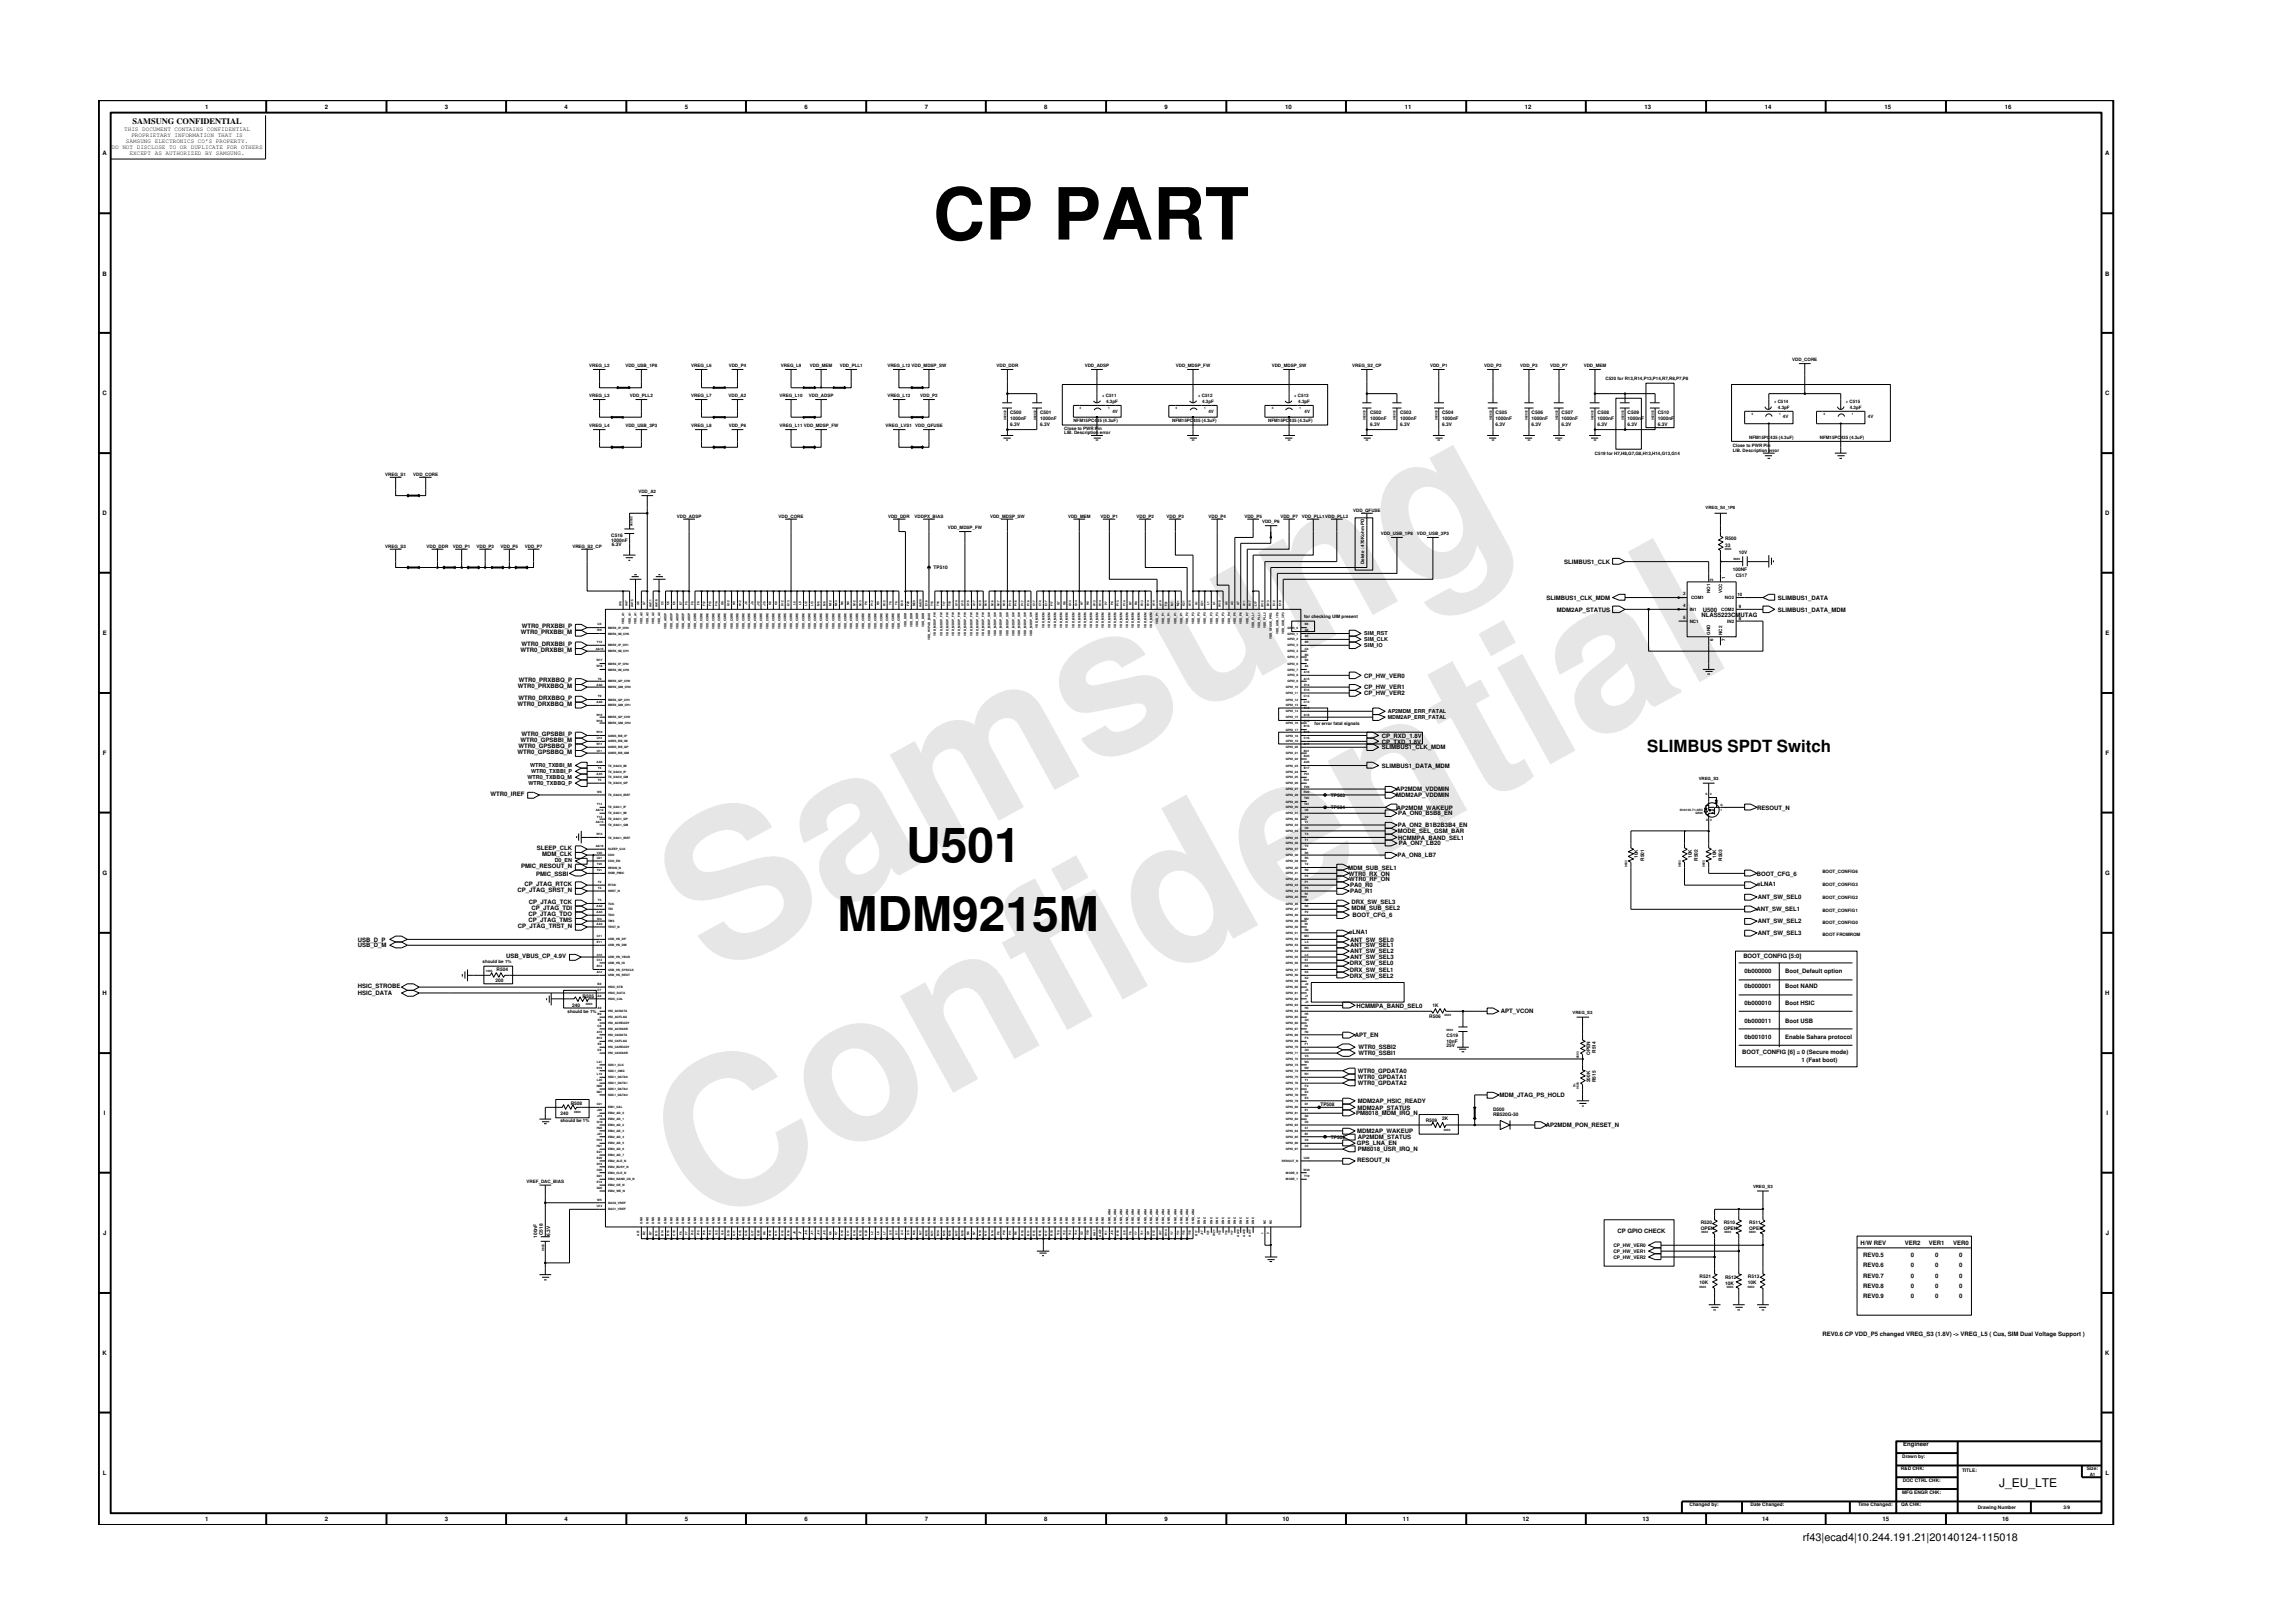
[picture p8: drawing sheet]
<svg xmlns="http://www.w3.org/2000/svg" width="297mm" height="210mm" viewBox="0 0 297 210" stroke-linecap="round" stroke-linejoin="round" font-family="sans-serif">
<defs><g id="words">
<g font-size="26.5" fill="#e6e6e6">
<text x="92.4" y="126.7" transform="rotate(-29 92.4 126.7)">Samsung</text>
<text x="91.1" y="159.4" transform="rotate(-29 91.1 159.4)">Confidential</text>
</g>
<text font-size="9.3" x="120.9" y="31">CP PART</text>
<g font-size="6.2">
<text x="117.4" y="111.7">U501</text>
<text x="108.5" y="120.7">MDM9215M</text>
</g>
<text font-size="2.2" x="213.4" y="97.4">SLIMBUS SPDT Switch</text>
<text font-size="1.6" x="259" y="192.7">J_EU_LTE</text>
<text font-size="1.4" x="233.5" y="199.7">rf43|ecad4|10.244.191.21|20140124-115018</text>
<text font-size="1.1" x="17.2" y="16.1">SAMSUNG CONFIDENTIAL</text>
<g font-size=".8">
<text x="16.1" y="17">THIS DOCUMENT CONTAINS CONFIDENTIAL</text>
<text x="17" y="17.8">PROPRIETARY INFORMATION THAT IS</text>
<text x="26.6" y="14.1">1</text>
<text x="42.1" y="14.1">2</text>
<text x="57.6" y="14.1">3</text>
<text x="73.1" y="14.1">4</text>
<text x="88.7" y="14.1">5</text>
<text x="104.2" y="14.1">6</text>
<text x="119.8" y="14.1">7</text>
<text x="135.3" y="14.1">8</text>
<text x="150.9" y="14.1">9</text>
<text x="166.5" y="14.1">10</text>
<text x="182" y="14.1">11</text>
<text x="197.5" y="14.1">12</text>
<text x="213" y="14.1">13</text>
<text x="228.6" y="14.1">14</text>
<text x="244.1" y="14.1">15</text>
<text x="259.7" y="14.1">16</text>
<text x="13.3" y="20.1">A</text>
<text x="14.5" y="19.3">DO NOT DISCLOSE TO OR DUPLICATE FOR OTHERS</text>
<text x="16.3" y="18.5">SAMSUNG ELECTRONICS CO’S PROPERTY.</text>
<text x="16.8" y="20.1">EXCEPT AS AUTHORIZED BY SAMSUNG.</text>
<text x="272.7" y="20.1">A</text>
<text x="13.3" y="35.7">B</text>
<text x="272.7" y="35.7">B</text>
<text x="13.3" y="51.2">C</text>
<text x="272.7" y="51.2">C</text>
<text x="13.3" y="66.8">D</text>
<text x="272.7" y="66.8">D</text>
<text x="200.3" y="77.7">SLIMBUS1_CLK_MDM</text>
<text x="202.6" y="73">SLIMBUS1_CLK</text>
<text x="230.3" y="77.7">SLIMBUS1_DATA</text>
<text x="13.3" y="82.3">E</text>
<text x="67.5" y="82.1">WTR0_PRXBBI_M</text>
<text x="67.6" y="83.7">WTR0_DRXBBI_P</text>
<text x="67.6" y="81.3">WTR0_PRXBBI_P</text>
<text x="201.7" y="79.2">MDM2AP_STATUS</text>
<text x="220.4" y="80">NLAS5223CMUTAG</text>
<text x="220.6" y="79.2">U500</text>
<text x="230.3" y="79.2">SLIMBUS1_DATA_MDM</text>
<text x="272.7" y="82.3">E</text>
<text x="67.1" y="89.1">WTR0_PRXBBQ_M</text>
<text x="67.2" y="88.4">WTR0_PRXBBQ_P</text>
<text x="67.4" y="84.5">WTR0_DRXBBI_M</text>
<text x="176.7" y="87.8">CP_HW_VER0</text>
<text x="176.7" y="89.3">CP_HW_VER1</text>
<text x="67" y="91.5">WTR0_DRXBBQ_M</text>
<text x="67.2" y="90.6">WTR0_DRXBBQ_P</text>
<text x="67.6" y="95.3">WTR0_GPSBBI_P</text>
<text x="176.7" y="90.1">CP_HW_VER2</text>
<text x="179" y="95.6">CP_RXD_1.8V</text>
<text x="13.3" y="97.8">F</text>
<text x="67" y="97.7">WTR0_GPSBBQ_M</text>
<text x="67.2" y="96.9">WTR0_GPSBBQ_P</text>
<text x="67.4" y="96.2">WTR0_GPSBBI_M</text>
<text x="179" y="96.3">CP_TXD_1.8V</text>
<text x="179" y="99.5">SLIMBUS1_DATA_MDM</text>
<text x="179" y="97.1">SLIMBUS1_CLK_MDM</text>
<text x="272.8" y="97.8">F</text>
<text x="63.5" y="103.1">WTR0_IREF</text>
<text x="180.9" y="102.5">AP2MDM_VDDMIN</text>
<text x="180.9" y="103.3">MDM2AP_VDDMIN</text>
<text x="181" y="104.9">AP2MDM_WAKEUP</text>
<text x="181.1" y="107.2">PA_ON2_B1B2B3B4_EN</text>
<text x="181.1" y="107.9">MODE_SEL_GSM_BAR</text>
<text x="181.1" y="105.6">PA_ON0_B5B8_EN</text>
<text x="227.6" y="104.9">RESOUT_N</text>
<text x="13.3" y="113.3">G</text>
<text x="67.5" y="112.4">PMIC_RESOUT_N</text>
<text x="69.5" y="113.4">PMIC_SSBI</text>
<text x="69.5" y="110.1">SLEEP_CLK</text>
<text x="70.2" y="110.9">MDM_CLK</text>
<text x="174.7" y="112.7">MDM_SUB_SEL1</text>
<text x="174.7" y="113.4">WTR0_RX_ON</text>
<text x="181" y="111.1">PA_ON8_LB7</text>
<text x="181.1" y="108.8">HCMMPA_BAND_SEL1</text>
<text x="181.2" y="109.5">PA_ON7_LB20</text>
<text x="227.6" y="113.4">BOOT_CFG_6</text>
<text x="272.7" y="113.3">G</text>
<text x="67" y="115.5">CP_JTAG_SRST_N</text>
<text x="67.9" y="114.8">CP_JTAG_RTCK</text>
<text x="68.5" y="118.7">CP_JTAG_TDO</text>
<text x="68.5" y="119.4">CP_JTAG_TMS</text>
<text x="68.5" y="117.1">CP_JTAG_TCK</text>
<text x="68.8" y="117.8">CP_JTAG_TDI</text>
<text x="174.8" y="114.2">WTR0_RF_ON</text>
<text x="174.9" y="114.9">PA0_R0</text>
<text x="174.9" y="115.7">PA0_R1</text>
<text x="175.1" y="117.8">MDM_SUB_SEL2</text>
<text x="175.1" y="117.1">DRX_SW_SEL3</text>
<text x="175.2" y="118.8">BOOT_CFG_6</text>
<text x="227.5" y="118.1">ANT_SW_SEL1</text>
<text x="227.6" y="114.8">eLNA1</text>
<text x="227.7" y="116.5">ANT_SW_SEL0</text>
<text x="227.7" y="119.6">ANT_SW_SEL2</text>
<text x="46.3" y="122">USB_D_P</text>
<text x="46.3" y="122.7">USB_D_M</text>
<text x="65.6" y="124.1">USB_VBUS_CP_4.9V</text>
<text x="67.1" y="120.2">CP_JTAG_TRST_N</text>
<text x="174.8" y="121">eLNA1</text>
<text x="174.8" y="125">DRX_SW_SEL0</text>
<text x="174.8" y="125.9">DRX_SW_SEL1</text>
<text x="174.9" y="122.7">ANT_SW_SEL1</text>
<text x="174.9" y="124.3">ANT_SW_SEL3</text>
<text x="174.9" y="122">ANT_SW_SEL0</text>
<text x="174.9" y="123.5">ANT_SW_SEL2</text>
<text x="225.8" y="124.1">BOOT_CONFIG [5:0]</text>
<text x="227.7" y="121.1">ANT_SW_SEL3</text>
<text x="13.3" y="128.9">H</text>
<text x="46.3" y="128.9">HSIC_DATA</text>
<text x="46.3" y="128">HSIC_STROBE</text>
<text x="174.8" y="126.6">DRX_SW_SEL2</text>
<text x="175.7" y="130.5">HCMMPA_BAND_SEL0</text>
<text x="194.4" y="131.3">APT_VCON</text>
<text x="226" y="130.2">0b000010</text>
<text x="226" y="126.1">0b000000</text>
<text x="226" y="128">0b000001</text>
<text x="231.3" y="130.2">Boot HSIC</text>
<text x="231.3" y="128">Boot NAND</text>
<text x="231.3" y="126.1">Boot_Default option</text>
<text x="272.7" y="128.9">H</text>
<text x="175.5" y="134.3">APT_EN</text>
<text x="176" y="136.7">WTR0_SSBI1</text>
<text x="176" y="135.9">WTR0_SSBI2</text>
<text x="225.7" y="136.6">BOOT_CONFIG [6] = 0 (Secure mode)</text>
<text x="226" y="134.6">0b001010</text>
<text x="226" y="132.5">0b000011</text>
<text x="231.3" y="132.5">Boot USB</text>
<text x="231.3" y="134.6">Enable Sahara protocol</text>
<text x="233.4" y="137.6">1 (Fast boot)</text>
<text x="175.8" y="143.7">MDM2AP_STATUS</text>
<text x="175.9" y="139.8">WTR0_GPDATA1</text>
<text x="175.9" y="139">WTR0_GPDATA0</text>
<text x="175.9" y="140.6">WTR0_GPDATA2</text>
<text x="175.9" y="142.9">MDM2AP_HSIC_READY</text>
<text x="194.3" y="142.1">MDM_JTAG_PS_HOLD</text>
<text x="13.5" y="144.4">I</text>
<text x="175.7" y="144.5">PM8018_MDM_IRQ_N</text>
<text x="175.8" y="148.4">GPS_LNA_EN</text>
<text x="175.8" y="146.8">MDM2AP_WAKEUP</text>
<text x="175.9" y="147.5">AP2MDM_STATUS</text>
<text x="175.9" y="149.2">PM8018_USR_IRQ_N</text>
<text x="200.3" y="146">AP2MDM_PON_RESET_N</text>
<text x="272.9" y="144.4">I</text>
<text x="175.8" y="150.5">RESOUT_N</text>
<text x="13.4" y="160">J</text>
<text x="209.5" y="159.7">CP GPIO CHECK</text>
<text x="241" y="161.3">H/W REV</text>
<text x="246.7" y="161.3">VER2</text>
<text x="249.9" y="161.3">VER1</text>
<text x="253" y="161.3">VER0</text>
<text x="272.8" y="160">J</text>
<text x="241.3" y="162.8">REV0.5</text>
<text x="241.3" y="166.9">REV0.8</text>
<text x="241.3" y="165.6">REV0.7</text>
<text x="241.3" y="164.2">REV0.6</text>
<text x="247.5" y="165.6">0</text>
<text x="247.5" y="166.9">0</text>
<text x="247.5" y="164.2">0</text>
<text x="247.5" y="162.8">0</text>
<text x="250.7" y="166.9">0</text>
<text x="250.7" y="162.8">0</text>
<text x="250.7" y="164.2">0</text>
<text x="250.7" y="165.6">0</text>
<text x="253.8" y="164.2">0</text>
<text x="253.8" y="165.6">0</text>
<text x="253.8" y="166.9">0</text>
<text x="253.8" y="162.8">0</text>
<text x="236.1" y="173.1">REV0.6 CP VDD_P5 changed VREG_S3 (1.8V) -&gt; VREG_L5 ( Cus, SIM Dual Voltage Support )</text>
<text x="241.3" y="168.1">REV0.9</text>
<text x="247.5" y="168.1">0</text>
<text x="250.7" y="168.1">0</text>
<text x="253.8" y="168.1">0</text>
<text x="13.3" y="175.5">K</text>
<text x="272.7" y="175.5">K</text>
<text x="13.3" y="191.1">L</text>
<text x="246.5" y="187.3">Engineer</text>
<text x="272.8" y="191.1">L</text>
<text x="26.6" y="197.1">1</text>
<text x="42.1" y="197.1">2</text>
<text x="57.6" y="197.1">3</text>
<text x="73.1" y="197.1">4</text>
<text x="88.7" y="197.1">5</text>
<text x="104.2" y="197.1">6</text>
<text x="119.8" y="197.1">7</text>
<text x="135.3" y="197.1">8</text>
<text x="150.9" y="197.1">9</text>
<text x="166.1" y="197.1">10</text>
<text x="181.7" y="197.1">11</text>
<text x="197.2" y="197.1">12</text>
<text x="212.8" y="197.1">13</text>
<text x="228.3" y="197.1">14</text>
<text x="243.9" y="197.1">15</text>
<text x="259.4" y="197.1">16</text>
</g>
<g font-size=".7">
<text x="176.7" y="83.8">SIM_IO</text>
<text x="176.7" y="83.1">SIM_CLK</text>
<text x="176.7" y="82.3">SIM_RST</text>
<text x="179.8" y="93.2">MDM2AP_ERR_FATAL</text>
<text x="179.8" y="92.4">AP2MDM_ERR_FATAL</text>
<text x="68.3" y="100.9">WTR0_TXBBQ_M</text>
<text x="68.4" y="101.7">WTR0_TXBBQ_P</text>
<text x="68.7" y="99.4">WTR0_TXBBI_M</text>
<text x="68.8" y="100.2">WTR0_TXBBI_P</text>
<text x="71.9" y="111.6">D0_EN</text>
</g>
<g font-size=".6">
<text x="76.3" y="47.6">VREG_L2</text>
<text x="81" y="47.6">VDD_USB_1P8</text>
<text x="89.5" y="47.6">VREG_L6</text>
<text x="94.4" y="47.6">VDD_P4</text>
<text x="101.1" y="47.6">VREG_L9</text>
<text x="104.9" y="47.6">VDD_MEM</text>
<text x="108.8" y="47.6">VDD_PLL1</text>
<text x="115" y="47.6">VREG_L12 VDD_MDSP_SW</text>
<text x="129.1" y="47.6">VDD_DDR</text>
<text x="140.5" y="47.6">VDD_ADSP</text>
<text x="152.3" y="47.6">VDD_MDSP_FW</text>
<text x="164.7" y="47.6">VDD_MDSP_SW</text>
<text x="175.2" y="47.6">VREG_S2_CP</text>
<text x="185.2" y="47.6">VDD_P1</text>
<text x="192.3" y="47.6">VDD_P2</text>
<text x="196.9" y="47.6">VDD_P3</text>
<text x="200.8" y="47.6">VDD_P7</text>
<text x="205.2" y="47.6">VDD_MEM</text>
<text x="232.2" y="46.8">VDD_CORE</text>
<text x="76.3" y="51.5">VREG_L3</text>
<text x="81.6" y="51.5">VDD_PLL2</text>
<text x="89.5" y="51.5">VREG_L7</text>
<text x="94.4" y="51.5">VDD_A2</text>
<text x="101" y="51.5">VREG_L10</text>
<text x="104.8" y="51.5">VDD_ADSP</text>
<text x="115" y="51.5">VREG_L13</text>
<text x="119.2" y="51.5">VDD_P2</text>
<text x="130.8" y="53.6">C500</text>
<text x="134.7" y="53.6">C501</text>
<text x="143.2" y="51.4">C511</text>
<text x="143.3" y="52.2">4.3pF</text>
<text x="144.1" y="53.5">4V</text>
<text x="155.7" y="51.4">C512</text>
<text x="155.7" y="52.2">4.3pF</text>
<text x="156.5" y="53.5">4V</text>
<text x="168.1" y="51.4">C513</text>
<text x="168.2" y="52.2">4.3pF</text>
<text x="169" y="53.5">4V</text>
<text x="177.5" y="53.6">C502</text>
<text x="181.4" y="53.6">C503</text>
<text x="186.8" y="53.6">C504</text>
<text x="193.7" y="53.6">C505</text>
<text x="198.4" y="53.6">C506</text>
<text x="202.3" y="53.6">C507</text>
<text x="207" y="53.6">C508</text>
<text x="208" y="49.2">C520 for R13,R14,P13,P14,R7,R8,P7,P8</text>
<text x="210.8" y="53.6">C509</text>
<text x="214.7" y="53.6">C510</text>
<text x="230.3" y="52.2">C514</text>
<text x="230.3" y="52.9">4.3pF</text>
<text x="239.6" y="52.2">C515</text>
<text x="239.6" y="52.9">4.3pF</text>
<text x="76.3" y="55.4">VREG_L4</text>
<text x="81" y="55.4">VDD_USB_3P3</text>
<text x="89.5" y="55.4">VREG_L8</text>
<text x="94.4" y="55.4">VDD_P6</text>
<text x="101" y="55.4">VREG_L11 VDD_MDSP_FW</text>
<text x="114.7" y="55.4">VREG_LVS1 VDD_QFUSE</text>
<text x="130.8" y="55.2">6.3V</text>
<text x="130.8" y="54.5">1000nF</text>
<text x="134.7" y="55.2">6.3V</text>
<text x="134.7" y="54.5">1000nF</text>
<text x="137.9" y="55.7">Close to PWR Pin</text>
<text x="137.9" y="56.2">LIB. Description error</text>
<text x="139.1" y="54.6">NFM15PC435 (4.3uF)</text>
<text x="151.8" y="54.6">NFM15PC435 (4.3uF)</text>
<text x="164.3" y="54.6">NFM15PC435 (4.3uF)</text>
<text x="177.5" y="54.5">1000nF</text>
<text x="177.5" y="55.2">6.3V</text>
<text x="181.4" y="54.5">1000nF</text>
<text x="181.4" y="55.2">6.3V</text>
<text x="186.8" y="55.2">6.3V</text>
<text x="186.8" y="54.5">1000nF</text>
<text x="193.7" y="55.2">6.3V</text>
<text x="193.7" y="54.5">1000nF</text>
<text x="198.4" y="55.2">6.3V</text>
<text x="198.4" y="54.5">1000nF</text>
<text x="202.3" y="54.5">1000nF</text>
<text x="202.3" y="55.2">6.3V</text>
<text x="206.6" y="59">C519 for H7,H8,G7,G8,H13,H14,G13,G14</text>
<text x="207" y="55.2">6.3V</text>
<text x="207" y="54.5">1000nF</text>
<text x="210.8" y="54.5">1000nF</text>
<text x="210.8" y="55.2">6.3V</text>
<text x="214.7" y="55.2">6.3V</text>
<text x="214.7" y="54.5">1000nF</text>
<text x="224.5" y="57.9">Close to PWR Pin</text>
<text x="224.5" y="58.5">LIB. Description error</text>
<text x="226.6" y="56.8">NFM15PC435 (4.3uF)</text>
<text x="231" y="54.1">4V</text>
<text x="235.7" y="56.8">NFM15PC435 (4.3uF)</text>
<text x="242" y="54.1">4V</text>
<text x="49.9" y="61.6">VREG_S1</text>
<text x="53.5" y="61.6">VDD_CORE</text>
<text x="82.7" y="63.9">VDD_A2</text>
<text x="220.9" y="65.9">VREG_S4_1P8</text>
<text x="49.9" y="70.9">VREG_S3</text>
<text x="55.3" y="70.9">VDD_DDR</text>
<text x="58.7" y="70.9">VDD_P1</text>
<text x="61.7" y="70.9">VDD_P3</text>
<text x="64.9" y="70.9">VDD_P5</text>
<text x="68" y="70.9">VDD_P7</text>
<text x="74.1" y="70.9">VREG_S2_CP</text>
<text x="79.2" y="70.2">1000nF</text>
<text x="79.2" y="69.6">C516</text>
<text x="79.3" y="70.7">6.3V</text>
<text x="87.7" y="67">VDD_ADSP</text>
<text x="100.9" y="67">VDD_CORE</text>
<text x="115" y="67">VDD_DDR</text>
<text x="118.5" y="67">VDDPX_BIAS</text>
<text x="122.8" y="68.6">VDD_MDSP_FW</text>
<text x="128.2" y="67">VDD_MDSP_SW</text>
<text x="138.4" y="67">VDD_MEM</text>
<text x="142.6" y="67">VDD_P1</text>
<text x="147.2" y="67">VDD_P2</text>
<text x="151.1" y="67">VDD_P3</text>
<text x="156.5" y="67">VDD_P4</text>
<text x="161.2" y="67">VDD_P5</text>
<text x="163.5" y="67.8">VDD_P6</text>
<text x="165.9" y="67">VDD_P7</text>
<text x="168.6" y="67">VDD_PLL1VDD_PLL2</text>
<text x="175.3" y="66.3">VDD_QFUSE</text>
<text x="178.9" y="69.3">VDD_USB_1P8</text>
<text x="183.5" y="69.3">VDD_USB_3P3</text>
<text x="223.5" y="70.8">33</text>
<text x="223.5" y="70">R500</text>
<text x="225.2" y="71.8">10V</text>
<text x="120.9" y="73.7">TP510</text>
<text x="176.7" y="73.1" transform="rotate(-90 176.7 73.1)">Delete : 470Kohm PD</text>
<text x="218.1" y="77.1">3</text>
<text x="219.1" y="77.6">COM1</text>
<text x="221.6" y="76.8" transform="rotate(-90 221.6 76.8)">NO1</text>
<text x="221.9" y="75.2" transform="rotate(-90 221.9 75.2)">2</text>
<text x="223.1" y="76.9" transform="rotate(-90 223.1 76.9)">VCC</text>
<text x="223.5" y="77.6">NO2</text>
<text x="223.5" y="75" transform="rotate(-90 223.5 75)">1</text>
<text x="224.5" y="74">100NF</text>
<text x="224.9" y="74.7">C517</text>
<text x="225.1" y="77.2">10</text>
<text x="168.9" y="80.1">for checking UIM present</text>
<text x="218.1" y="78.6">4</text>
<text x="218.1" y="80.2">5</text>
<text x="218.9" y="79.1">IN1</text>
<text x="218.9" y="80.7">NC1</text>
<text x="221.6" y="82.2" transform="rotate(-90 221.6 82.2)">GND</text>
<text x="221.9" y="83" transform="rotate(-90 221.9 83)">6</text>
<text x="223" y="79.1">COM2</text>
<text x="223.1" y="82.2" transform="rotate(-90 223.1 82.2)">NC2</text>
<text x="223.5" y="83" transform="rotate(-90 223.5 83)">7</text>
<text x="223.7" y="80.7">IN2</text>
<text x="225.2" y="80.4">8</text>
<text x="225.2" y="78.8">9</text>
<text x="170.3" y="93.9">for error fatal signals</text>
<text x="220.1" y="101.1">VREG_S3</text>
<text x="172.4" y="104.8">TP504</text>
<text x="172.4" y="103.2">TP503</text>
<text x="212.2" y="111.1" transform="rotate(-90 212.2 111.1)">10K</text>
<text x="213" y="111.5" transform="rotate(-90 213 111.5)">R501</text>
<text x="219.2" y="111.2" transform="rotate(-90 219.2 111.2)">10K</text>
<text x="219.9" y="111.5" transform="rotate(-90 219.9 111.5)">R502</text>
<text x="222.3" y="111.2" transform="rotate(-90 222.3 111.2)">10K</text>
<text x="223.1" y="111.5" transform="rotate(-90 223.1 111.5)">R503</text>
<text x="236.1" y="113.1">BOOT_CONFIG6</text>
<text x="236.1" y="116.4">BOOT_CONFIG2</text>
<text x="236.1" y="114.8">BOOT_CONFIG3</text>
<text x="236.1" y="118.1">BOOT_CONFIG1</text>
<text x="236.1" y="119.7">BOOT_CONFIG0</text>
<text x="62.5" y="124.7">should be 1%</text>
<text x="64.3" y="125.8">R504</text>
<text x="236.1" y="121.3">BOOT FROMROM</text>
<text x="64.2" y="127.2">200</text>
<text x="73.5" y="131.2">should be 1%</text>
<text x="74.1" y="130.4">240</text>
<text x="75.5" y="129.2">R505</text>
<text x="185.1" y="131.9">R506</text>
<text x="185.6" y="130.4">1K</text>
<text x="203.7" y="131.4">VREG_S3</text>
<text x="187.4" y="135.7">25V</text>
<text x="187.4" y="134.3">C519</text>
<text x="187.4" y="135.1">10nF</text>
<text x="206" y="136.7" transform="rotate(-90 206 136.7)">OPEN</text>
<text x="206.7" y="136.4" transform="rotate(-90 206.7 136.4)">R514</text>
<text x="73.9" y="143.2">R508</text>
<text x="171.1" y="143.3">TP508</text>
<text x="193.4" y="143.9">D500</text>
<text x="206" y="140.2" transform="rotate(-90 206 140.2)">200K</text>
<text x="206.7" y="140.2" transform="rotate(-90 206.7 140.2)">R515</text>
<text x="72.6" y="144.4">240</text>
<text x="72.6" y="145.3">should be 1%</text>
<text x="172.4" y="147.5">TP509</text>
<text x="184.7" y="145.3">R509</text>
<text x="186.8" y="145.1">2K</text>
<text x="193.4" y="144.6">RB520G-30</text>
<text x="68.2" y="153.2">VREF_DAC_BIAS</text>
<text x="227.1" y="153.9">VREG_S3</text>
<text x="69.6" y="160.3" transform="rotate(-90 69.6 160.3)">100nF</text>
<text x="70.3" y="160" transform="rotate(-90 70.3 160)">C518</text>
<text x="71.3" y="160.1" transform="rotate(-90 71.3 160.1)">6.3V</text>
<text x="209" y="161.5">CP_HW_VER0</text>
<text x="220.3" y="158.5">R520</text>
<text x="220.3" y="159.3">OPEN</text>
<text x="223.3" y="159.4">OPEN</text>
<text x="223.3" y="158.5">R510</text>
<text x="226.6" y="158.5">R511</text>
<text x="226.6" y="159.3">OPEN</text>
<text x="209" y="162.3">CP_HW_VER1</text>
<text x="209" y="163.1">CP_HW_VER2</text>
<text x="220.2" y="166.3">10K</text>
<text x="220.2" y="165.6">R521</text>
<text x="223.5" y="166.5">10K</text>
<text x="223.5" y="165.6">R512</text>
<text x="226.4" y="166.3">10K</text>
<text x="226.4" y="165.6">R513</text>
<text x="246.2" y="190.4">R&amp;D CHK:</text>
<text x="246.4" y="188.9">Drawn by:</text>
<text x="254.2" y="190.7">TITLE:</text>
<text x="270.3" y="190.4">Size:</text>
<text x="270.7" y="191.2">A1</text>
<text x="218.9" y="195.1">Changed by:</text>
<text x="226.8" y="195.1">Date Changed:</text>
<text x="240.7" y="195.1">Time Changed:</text>
<text x="246.3" y="195.1">QA CHK:</text>
<text x="246.4" y="193.6">MFG ENGR CHK:</text>
<text x="246.5" y="192">DOC CTRL CHK:</text>
<text x="256.2" y="195.5">Drawing Number</text>
<text x="267.3" y="195.5">3/9</text>
</g>
<g font-size=".4">
<text x="139.9" y="53">3</text>
<text x="142.8" y="51.4">2</text>
<text x="143.5" y="53">1</text>
<text x="152.3" y="53">3</text>
<text x="155.3" y="51.4">2</text>
<text x="156" y="53">1</text>
<text x="164.7" y="53">3</text>
<text x="167.7" y="51.4">2</text>
<text x="168.3" y="53">1</text>
<text x="226.9" y="53.7">3</text>
<text x="229.9" y="52.2">2</text>
<text x="230.5" y="53.8">1</text>
<text x="236.2" y="53.7">3</text>
<text x="239.2" y="52.2">2</text>
<text x="239.9" y="53.8">1</text>
<text x="130.3" y="54.4" transform="rotate(-90 130.3 54.4)">062032</text>
<text x="134.2" y="54.4" transform="rotate(-90 134.2 54.4)">062032</text>
<text x="176.9" y="54.4" transform="rotate(-90 176.9 54.4)">062032</text>
<text x="180.8" y="54.4" transform="rotate(-90 180.8 54.4)">062032</text>
<text x="186.2" y="54.4" transform="rotate(-90 186.2 54.4)">062032</text>
<text x="193.2" y="54.4" transform="rotate(-90 193.2 54.4)">062032</text>
<text x="197.9" y="54.4" transform="rotate(-90 197.9 54.4)">062032</text>
<text x="201.8" y="54.4" transform="rotate(-90 201.8 54.4)">062032</text>
<text x="206.4" y="54.4" transform="rotate(-90 206.4 54.4)">062032</text>
<text x="210.3" y="54.4" transform="rotate(-90 210.3 54.4)">062032</text>
<text x="214.2" y="54.4" transform="rotate(-90 214.2 54.4)">062032</text>
<text x="81.9" y="68.2" transform="rotate(-90 81.9 68.2)">062032</text>
<text x="223.4" y="71.3">0603</text>
<text x="224.5" y="72.6">0603</text>
<text x="77.3" y="83.3">Y10</text>
<text x="77.4" y="81.8">W8</text>
<text x="77.4" y="81">U8</text>
<text x="78.8" y="83.7">BBRX_IP_CH1</text>
<text x="78.8" y="82.2">BBRX_IM_CH0</text>
<text x="78.8" y="81.4">BBRX_IP_CH0</text>
<text x="80.5" y="78.5" transform="rotate(-90 80.5 78.5)">W9</text>
<text x="80.9" y="80.9" transform="rotate(-90 80.9 80.9)">VDD_A1</text>
<text x="81.3" y="78.6" transform="rotate(-90 81.3 78.6)">AA7</text>
<text x="81.7" y="80.9" transform="rotate(-90 81.7 80.9)">VDD_A1</text>
<text x="82" y="78.7" transform="rotate(-90 82 78.7)">AA15</text>
<text x="82.5" y="80.9" transform="rotate(-90 82.5 80.9)">VDD_A1</text>
<text x="82.8" y="78.4" transform="rotate(-90 82.8 78.4)">U6</text>
<text x="83.2" y="80.9" transform="rotate(-90 83.2 80.9)">VDD_A2</text>
<text x="83.6" y="78.4" transform="rotate(-90 83.6 78.4)">U7</text>
<text x="84" y="80.9" transform="rotate(-90 84 80.9)">VDD_A2</text>
<text x="84.4" y="78.7" transform="rotate(-90 84.4 78.7)">AA11</text>
<text x="84.8" y="80.9" transform="rotate(-90 84.8 80.9)">VDD_A2</text>
<text x="85.2" y="78.7" transform="rotate(-90 85.2 78.7)">AA18</text>
<text x="85.5" y="80.9" transform="rotate(-90 85.5 80.9)">VDD_A2</text>
<text x="85.9" y="78.4" transform="rotate(-90 85.9 78.4)">C5</text>
<text x="86.4" y="81.5" transform="rotate(-90 86.4 81.5)">VDD_ADSP</text>
<text x="86.7" y="78.4" transform="rotate(-90 86.7 78.4)">C6</text>
<text x="87.1" y="81.5" transform="rotate(-90 87.1 81.5)">VDD_ADSP</text>
<text x="87.5" y="78.4" transform="rotate(-90 87.5 78.4)">E6</text>
<text x="87.9" y="81.5" transform="rotate(-90 87.9 81.5)">VDD_ADSP</text>
<text x="88.3" y="78.4" transform="rotate(-90 88.3 78.4)">E7</text>
<text x="88.6" y="81.5" transform="rotate(-90 88.6 81.5)">VDD_ADSP</text>
<text x="89.1" y="78.4" transform="rotate(-90 89.1 78.4)">F5</text>
<text x="89.4" y="81.5" transform="rotate(-90 89.4 81.5)">VDD_ADSP</text>
<text x="89.8" y="78.4" transform="rotate(-90 89.8 78.4)">F8</text>
<text x="90.2" y="81.5" transform="rotate(-90 90.2 81.5)">VDD_CORE</text>
<text x="90.6" y="78.4" transform="rotate(-90 90.6 78.4)">F9</text>
<text x="91" y="81.5" transform="rotate(-90 91 81.5)">VDD_CORE</text>
<text x="91.4" y="78.5" transform="rotate(-90 91.4 78.5)">F12</text>
<text x="91.8" y="81.5" transform="rotate(-90 91.8 81.5)">VDD_CORE</text>
<text x="92.1" y="78.5" transform="rotate(-90 92.1 78.5)">F13</text>
<text x="92.5" y="81.5" transform="rotate(-90 92.5 81.5)">VDD_CORE</text>
<text x="93" y="78.5" transform="rotate(-90 93 78.5)">F14</text>
<text x="93.3" y="81.5" transform="rotate(-90 93.3 81.5)">VDD_CORE</text>
<text x="93.7" y="78.4" transform="rotate(-90 93.7 78.4)">G9</text>
<text x="94.1" y="81.5" transform="rotate(-90 94.1 81.5)">VDD_CORE</text>
<text x="94.5" y="78.5" transform="rotate(-90 94.5 78.5)">G12</text>
<text x="94.9" y="81.5" transform="rotate(-90 94.9 81.5)">VDD_CORE</text>
<text x="95.2" y="78.4" transform="rotate(-90 95.2 78.4)">H9</text>
<text x="95.7" y="81.5" transform="rotate(-90 95.7 81.5)">VDD_CORE</text>
<text x="96" y="78.5" transform="rotate(-90 96 78.5)">H12</text>
<text x="96.4" y="81.5" transform="rotate(-90 96.4 81.5)">VDD_CORE</text>
<text x="96.8" y="78.4" transform="rotate(-90 96.8 78.4)">J8</text>
<text x="97.2" y="81.5" transform="rotate(-90 97.2 81.5)">VDD_CORE</text>
<text x="97.6" y="78.4" transform="rotate(-90 97.6 78.4)">J9</text>
<text x="98" y="81.5" transform="rotate(-90 98 81.5)">VDD_CORE</text>
<text x="98.4" y="78.5" transform="rotate(-90 98.4 78.5)">J12</text>
<text x="98.7" y="81.5" transform="rotate(-90 98.7 81.5)">VDD_CORE</text>
<text x="99.1" y="78.5" transform="rotate(-90 99.1 78.5)">J13</text>
<text x="99.6" y="81.5" transform="rotate(-90 99.6 81.5)">VDD_CORE</text>
<text x="99.9" y="78.4" transform="rotate(-90 99.9 78.4)">K8</text>
<text x="100.3" y="81.5" transform="rotate(-90 100.3 81.5)">VDD_CORE</text>
<text x="100.7" y="78.4" transform="rotate(-90 100.7 78.4)">K9</text>
<text x="101.1" y="81.5" transform="rotate(-90 101.1 81.5)">VDD_CORE</text>
<text x="101.5" y="78.5" transform="rotate(-90 101.5 78.5)">K12</text>
<text x="101.9" y="81.5" transform="rotate(-90 101.9 81.5)">VDD_CORE</text>
<text x="102.3" y="78.5" transform="rotate(-90 102.3 78.5)">K13</text>
<text x="102.6" y="81.5" transform="rotate(-90 102.6 81.5)">VDD_CORE</text>
<text x="103" y="78.4" transform="rotate(-90 103 78.4)">L8</text>
<text x="103.4" y="81.5" transform="rotate(-90 103.4 81.5)">VDD_CORE</text>
<text x="103.8" y="78.4" transform="rotate(-90 103.8 78.4)">L9</text>
<text x="104.2" y="81.5" transform="rotate(-90 104.2 81.5)">VDD_CORE</text>
<text x="104.6" y="78.5" transform="rotate(-90 104.6 78.5)">L12</text>
<text x="105" y="81.5" transform="rotate(-90 105 81.5)">VDD_CORE</text>
<text x="105.3" y="78.5" transform="rotate(-90 105.3 78.5)">L13</text>
<text x="105.7" y="81.5" transform="rotate(-90 105.7 81.5)">VDD_CORE</text>
<text x="106.2" y="78.4" transform="rotate(-90 106.2 78.4)">M8</text>
<text x="106.5" y="81.5" transform="rotate(-90 106.5 81.5)">VDD_CORE</text>
<text x="106.9" y="78.4" transform="rotate(-90 106.9 78.4)">M9</text>
<text x="107.3" y="81.5" transform="rotate(-90 107.3 81.5)">VDD_CORE</text>
<text x="107.7" y="78.6" transform="rotate(-90 107.7 78.6)">M12</text>
<text x="108.1" y="81.5" transform="rotate(-90 108.1 81.5)">VDD_CORE</text>
<text x="108.5" y="78.6" transform="rotate(-90 108.5 78.6)">M13</text>
<text x="108.9" y="81.5" transform="rotate(-90 108.9 81.5)">VDD_CORE</text>
<text x="109.2" y="78.4" transform="rotate(-90 109.2 78.4)">N8</text>
<text x="109.6" y="81.5" transform="rotate(-90 109.6 81.5)">VDD_CORE</text>
<text x="110" y="78.4" transform="rotate(-90 110 78.4)">N9</text>
<text x="110.4" y="81.5" transform="rotate(-90 110.4 81.5)">VDD_CORE</text>
<text x="110.8" y="78.5" transform="rotate(-90 110.8 78.5)">N12</text>
<text x="111.2" y="81.5" transform="rotate(-90 111.2 81.5)">VDD_CORE</text>
<text x="111.6" y="78.5" transform="rotate(-90 111.6 78.5)">N13</text>
<text x="111.9" y="81.5" transform="rotate(-90 111.9 81.5)">VDD_CORE</text>
<text x="112.4" y="78.4" transform="rotate(-90 112.4 78.4)">P9</text>
<text x="112.8" y="81.5" transform="rotate(-90 112.8 81.5)">VDD_CORE</text>
<text x="113.1" y="78.5" transform="rotate(-90 113.1 78.5)">P12</text>
<text x="113.5" y="81.5" transform="rotate(-90 113.5 81.5)">VDD_CORE</text>
<text x="113.9" y="78.4" transform="rotate(-90 113.9 78.4)">R9</text>
<text x="114.3" y="81.5" transform="rotate(-90 114.3 81.5)">VDD_CORE</text>
<text x="114.7" y="78.5" transform="rotate(-90 114.7 78.5)">R12</text>
<text x="115.1" y="81.5" transform="rotate(-90 115.1 81.5)">VDD_CORE</text>
<text x="115.5" y="78.4" transform="rotate(-90 115.5 78.4)">T8</text>
<text x="115.8" y="81.5" transform="rotate(-90 115.8 81.5)">VDD_CORE</text>
<text x="116.2" y="78.4" transform="rotate(-90 116.2 78.4)">T9</text>
<text x="116.6" y="81.5" transform="rotate(-90 116.6 81.5)">VDD_CORE</text>
<text x="117" y="78.5" transform="rotate(-90 117 78.5)">B19</text>
<text x="117.4" y="81.2" transform="rotate(-90 117.4 81.2)">VDD_DDR</text>
<text x="117.8" y="78.5" transform="rotate(-90 117.8 78.5)">F20</text>
<text x="118.2" y="81.2" transform="rotate(-90 118.2 81.2)">VDD_DDR</text>
<text x="118.5" y="78.6" transform="rotate(-90 118.5 78.6)">M20</text>
<text x="119" y="81.2" transform="rotate(-90 119 81.2)">VDD_DDR</text>
<text x="119.4" y="78.7" transform="rotate(-90 119.4 78.7)">AA20</text>
<text x="119.7" y="81.2" transform="rotate(-90 119.7 81.2)">VDD_DDR</text>
<text x="120.1" y="78.5" transform="rotate(-90 120.1 78.5)">E16</text>
<text x="120.5" y="82.9" transform="rotate(-90 120.5 82.9)">VDD_HVPAD_BIAS</text>
<text x="120.9" y="78.5" transform="rotate(-90 120.9 78.5)">T15</text>
<text x="121.2" y="82.3" transform="rotate(-90 121.2 82.3)">VDD_MDSP_FW</text>
<text x="121.7" y="78.5" transform="rotate(-90 121.7 78.5)">T16</text>
<text x="122.1" y="82.3" transform="rotate(-90 122.1 82.3)">VDD_MDSP_FW</text>
<text x="122.4" y="78.5" transform="rotate(-90 122.4 78.5)">T17</text>
<text x="122.9" y="82.3" transform="rotate(-90 122.9 82.3)">VDD_MDSP_FW</text>
<text x="123.2" y="78.5" transform="rotate(-90 123.2 78.5)">T19</text>
<text x="123.6" y="82.3" transform="rotate(-90 123.6 82.3)">VDD_MDSP_FW</text>
<text x="124" y="78.5" transform="rotate(-90 124 78.5)">U14</text>
<text x="124.4" y="82.3" transform="rotate(-90 124.4 82.3)">VDD_MDSP_FW</text>
<text x="124.8" y="78.5" transform="rotate(-90 124.8 78.5)">U15</text>
<text x="125.1" y="82.3" transform="rotate(-90 125.1 82.3)">VDD_MDSP_FW</text>
<text x="125.6" y="78.5" transform="rotate(-90 125.6 78.5)">U16</text>
<text x="126" y="82.3" transform="rotate(-90 126 82.3)">VDD_MDSP_FW</text>
<text x="126.3" y="78.5" transform="rotate(-90 126.3 78.5)">U17</text>
<text x="126.7" y="82.3" transform="rotate(-90 126.7 82.3)">VDD_MDSP_FW</text>
<text x="127.1" y="78.5" transform="rotate(-90 127.1 78.5)">U19</text>
<text x="127.5" y="82.3" transform="rotate(-90 127.5 82.3)">VDD_MDSP_FW</text>
<text x="127.8" y="78.5" transform="rotate(-90 127.8 78.5)">N15</text>
<text x="128.3" y="82.4" transform="rotate(-90 128.3 82.4)">VDD_MDSP_SW</text>
<text x="128.7" y="78.5" transform="rotate(-90 128.7 78.5)">N16</text>
<text x="129" y="82.4" transform="rotate(-90 129 82.4)">VDD_MDSP_SW</text>
<text x="129.5" y="78.5" transform="rotate(-90 129.5 78.5)">N17</text>
<text x="129.8" y="82.4" transform="rotate(-90 129.8 82.4)">VDD_MDSP_SW</text>
<text x="130.2" y="78.5" transform="rotate(-90 130.2 78.5)">N19</text>
<text x="130.6" y="82.4" transform="rotate(-90 130.6 82.4)">VDD_MDSP_SW</text>
<text x="131" y="78.5" transform="rotate(-90 131 78.5)">P15</text>
<text x="131.4" y="82.4" transform="rotate(-90 131.4 82.4)">VDD_MDSP_SW</text>
<text x="131.7" y="78.5" transform="rotate(-90 131.7 78.5)">P16</text>
<text x="132.2" y="82.4" transform="rotate(-90 132.2 82.4)">VDD_MDSP_SW</text>
<text x="132.6" y="78.5" transform="rotate(-90 132.6 78.5)">P17</text>
<text x="132.9" y="82.4" transform="rotate(-90 132.9 82.4)">VDD_MDSP_SW</text>
<text x="133.3" y="78.5" transform="rotate(-90 133.3 78.5)">P19</text>
<text x="133.7" y="82.4" transform="rotate(-90 133.7 82.4)">VDD_MDSP_SW</text>
<text x="134.1" y="78.5" transform="rotate(-90 134.1 78.5)">C17</text>
<text x="134.5" y="81.3" transform="rotate(-90 134.5 81.3)">VDD_MEM</text>
<text x="134.9" y="78.5" transform="rotate(-90 134.9 78.5)">C18</text>
<text x="135.3" y="81.3" transform="rotate(-90 135.3 81.3)">VDD_MEM</text>
<text x="135.6" y="78.5" transform="rotate(-90 135.6 78.5)">E17</text>
<text x="136.1" y="81.3" transform="rotate(-90 136.1 81.3)">VDD_MEM</text>
<text x="136.4" y="78.5" transform="rotate(-90 136.4 78.5)">F17</text>
<text x="136.8" y="81.3" transform="rotate(-90 136.8 81.3)">VDD_MEM</text>
<text x="137.2" y="78.4" transform="rotate(-90 137.2 78.4)">G7</text>
<text x="137.6" y="81.3" transform="rotate(-90 137.6 81.3)">VDD_MEM</text>
<text x="138" y="78.4" transform="rotate(-90 138 78.4)">G8</text>
<text x="138.3" y="81.3" transform="rotate(-90 138.3 81.3)">VDD_MEM</text>
<text x="138.8" y="78.5" transform="rotate(-90 138.8 78.5)">G13</text>
<text x="139.2" y="81.3" transform="rotate(-90 139.2 81.3)">VDD_MEM</text>
<text x="139.5" y="78.5" transform="rotate(-90 139.5 78.5)">G14</text>
<text x="140" y="81.3" transform="rotate(-90 140 81.3)">VDD_MEM</text>
<text x="140.3" y="78.4" transform="rotate(-90 140.3 78.4)">H7</text>
<text x="140.7" y="81.3" transform="rotate(-90 140.7 81.3)">VDD_MEM</text>
<text x="141.1" y="78.4" transform="rotate(-90 141.1 78.4)">H8</text>
<text x="141.5" y="81.3" transform="rotate(-90 141.5 81.3)">VDD_MEM</text>
<text x="141.9" y="78.5" transform="rotate(-90 141.9 78.5)">H13</text>
<text x="142.2" y="81.3" transform="rotate(-90 142.2 81.3)">VDD_MEM</text>
<text x="142.7" y="78.5" transform="rotate(-90 142.7 78.5)">H14</text>
<text x="143" y="81.3" transform="rotate(-90 143 81.3)">VDD_MEM</text>
<text x="143.4" y="78.4" transform="rotate(-90 143.4 78.4)">P7</text>
<text x="143.8" y="81.3" transform="rotate(-90 143.8 81.3)">VDD_MEM</text>
<text x="144.2" y="78.4" transform="rotate(-90 144.2 78.4)">P8</text>
<text x="144.6" y="81.3" transform="rotate(-90 144.6 81.3)">VDD_MEM</text>
<text x="144.9" y="78.5" transform="rotate(-90 144.9 78.5)">P13</text>
<text x="145.4" y="81.3" transform="rotate(-90 145.4 81.3)">VDD_MEM</text>
<text x="145.8" y="78.5" transform="rotate(-90 145.8 78.5)">P14</text>
<text x="146.1" y="81.3" transform="rotate(-90 146.1 81.3)">VDD_MEM</text>
<text x="146.6" y="78.4" transform="rotate(-90 146.6 78.4)">R7</text>
<text x="146.9" y="81.3" transform="rotate(-90 146.9 81.3)">VDD_MEM</text>
<text x="147.3" y="78.4" transform="rotate(-90 147.3 78.4)">R8</text>
<text x="147.7" y="81.3" transform="rotate(-90 147.7 81.3)">VDD_MEM</text>
<text x="148.1" y="78.5" transform="rotate(-90 148.1 78.5)">R13</text>
<text x="148.5" y="81.3" transform="rotate(-90 148.5 81.3)">VDD_MEM</text>
<text x="148.8" y="78.5" transform="rotate(-90 148.8 78.5)">R14</text>
<text x="149.3" y="81.3" transform="rotate(-90 149.3 81.3)">VDD_MEM</text>
<text x="149.6" y="78.5" transform="rotate(-90 149.6 78.5)">A14</text>
<text x="150" y="80.9" transform="rotate(-90 150 80.9)">VDD_P1</text>
<text x="150.5" y="78.5" transform="rotate(-90 150.5 78.5)">A19</text>
<text x="150.8" y="80.9" transform="rotate(-90 150.8 80.9)">VDD_P1</text>
<text x="151.2" y="78.5" transform="rotate(-90 151.2 78.5)">F21</text>
<text x="151.6" y="80.9" transform="rotate(-90 151.6 80.9)">VDD_P1</text>
<text x="152" y="78.4" transform="rotate(-90 152 78.4)">M1</text>
<text x="152.4" y="80.9" transform="rotate(-90 152.4 80.9)">VDD_P1</text>
<text x="152.7" y="78.6" transform="rotate(-90 152.7 78.6)">M21</text>
<text x="153.2" y="80.9" transform="rotate(-90 153.2 80.9)">VDD_P1</text>
<text x="153.5" y="78.5" transform="rotate(-90 153.5 78.5)">K21</text>
<text x="153.9" y="80.9" transform="rotate(-90 153.9 80.9)">VDD_P2</text>
<text x="154.3" y="78.5" transform="rotate(-90 154.3 78.5)">A15</text>
<text x="154.7" y="80.9" transform="rotate(-90 154.7 80.9)">VDD_P3</text>
<text x="155.1" y="78.4" transform="rotate(-90 155.1 78.4)">G1</text>
<text x="155.4" y="80.9" transform="rotate(-90 155.4 80.9)">VDD_P3</text>
<text x="155.9" y="78.5" transform="rotate(-90 155.9 78.5)">G21</text>
<text x="156.2" y="80.9" transform="rotate(-90 156.2 80.9)">VDD_P3</text>
<text x="156.6" y="78.4" transform="rotate(-90 156.6 78.4)">L1</text>
<text x="157.1" y="80.9" transform="rotate(-90 157.1 80.9)">VDD_P3</text>
<text x="157.4" y="78.4" transform="rotate(-90 157.4 78.4)">U1</text>
<text x="157.8" y="80.9" transform="rotate(-90 157.8 80.9)">VDD_P3</text>
<text x="158.2" y="78.6" transform="rotate(-90 158.2 78.6)">W19</text>
<text x="158.6" y="80.9" transform="rotate(-90 158.6 80.9)">VDD_P3</text>
<text x="159" y="78.4" transform="rotate(-90 159 78.4)">A2</text>
<text x="159.3" y="80.9" transform="rotate(-90 159.3 80.9)">VDD_P4</text>
<text x="159.8" y="78.4" transform="rotate(-90 159.8 78.4)">A3</text>
<text x="160.1" y="80.9" transform="rotate(-90 160.1 80.9)">VDD_P5</text>
<text x="160.5" y="78.4" transform="rotate(-90 160.5 78.4)">A7</text>
<text x="160.9" y="80.9" transform="rotate(-90 160.9 80.9)">VDD_P6</text>
<text x="161.3" y="78.5" transform="rotate(-90 161.3 78.5)">A11</text>
<text x="161.7" y="80.9" transform="rotate(-90 161.7 80.9)">VDD_P7</text>
<text x="162.1" y="78.5" transform="rotate(-90 162.1 78.5)">K17</text>
<text x="162.5" y="81.3" transform="rotate(-90 162.5 81.3)">VDD_PLL1</text>
<text x="162.8" y="78.5" transform="rotate(-90 162.8 78.5)">L17</text>
<text x="163.2" y="81.3" transform="rotate(-90 163.2 81.3)">VDD_PLL1</text>
<text x="163.7" y="78.6" transform="rotate(-90 163.7 78.6)">W12</text>
<text x="164" y="81.3" transform="rotate(-90 164 81.3)">VDD_PLL2</text>
<text x="164.4" y="78.5" transform="rotate(-90 164.4 78.5)">B13</text>
<text x="164.8" y="82.8" transform="rotate(-90 164.8 82.8)">VDD_QFUSE_PRG</text>
<text x="165.2" y="78.5" transform="rotate(-90 165.2 78.5)">E12</text>
<text x="165.6" y="82.1" transform="rotate(-90 165.6 82.1)">VDD_USB_1P8</text>
<text x="165.9" y="78.5" transform="rotate(-90 165.9 78.5)">E10</text>
<text x="166.4" y="82.1" transform="rotate(-90 166.4 82.1)">VDD_USB_3P3</text>
<text x="166.8" y="83.7">GPIO_3</text>
<text x="166.8" y="81.4">GPIO_0</text>
<text x="166.8" y="83">GPIO_2</text>
<text x="166.8" y="82.2">GPIO_1</text>
<text x="169" y="83.3">B5</text>
<text x="169" y="81">B6</text>
<text x="169" y="82.5">A5</text>
<text x="169" y="81.8">A6</text>
<text x="77.2" y="84.2">AA10</text>
<text x="77.3" y="85.7">W17</text>
<text x="77.3" y="86.4">W18</text>
<text x="77.3" y="88.8">AA8</text>
<text x="77.4" y="88.1">Y8</text>
<text x="78.8" y="86.1">BBRX_IP_CH2</text>
<text x="78.8" y="86.9">BBRX_IM_CH2</text>
<text x="78.8" y="89.2">BBRX_QM_CH0</text>
<text x="78.8" y="84.5">BBRX_IM_CH1</text>
<text x="78.8" y="88.4">BBRX_QP_CH0</text>
<text x="166.6" y="89.9">GPIO_11</text>
<text x="166.6" y="89.2">GPIO_10</text>
<text x="166.8" y="86.9">GPIO_7</text>
<text x="166.8" y="87.6">GPIO_8</text>
<text x="166.8" y="84.5">GPIO_4</text>
<text x="166.8" y="85.3">GPIO_5</text>
<text x="166.8" y="86.1">GPIO_6</text>
<text x="166.8" y="88.4">GPIO_9</text>
<text x="168.9" y="87.2">A16</text>
<text x="168.9" y="88.1">A13</text>
<text x="168.9" y="89.6">E13</text>
<text x="168.9" y="88.8">E14</text>
<text x="169" y="86.4">A4</text>
<text x="169" y="84.2">C4</text>
<text x="169" y="84.9">B3</text>
<text x="169" y="85.7">B4</text>
<text x="77.3" y="95">W10</text>
<text x="77.3" y="92.7">W15</text>
<text x="77.3" y="93.5">W16</text>
<text x="77.3" y="91.1">AA9</text>
<text x="77.3" y="95.8">U10</text>
<text x="77.4" y="90.3">Y9</text>
<text x="78.8" y="95.4">GNSS_BB_IP</text>
<text x="78.8" y="93">BBRX_QP_CH2</text>
<text x="78.8" y="93.8">BBRX_QM_CH2</text>
<text x="78.8" y="91.5">BBRX_QM_CH1</text>
<text x="78.8" y="90.8">BBRX_QP_CH1</text>
<text x="166.6" y="93">GPIO_15</text>
<text x="166.6" y="92.3">GPIO_14</text>
<text x="166.6" y="94.7">GPIO_17</text>
<text x="166.6" y="95.4">GPIO_18</text>
<text x="166.6" y="91.5">GPIO_13</text>
<text x="166.6" y="90.8">GPIO_12</text>
<text x="166.6" y="93.8">GPIO_16</text>
<text x="168.9" y="92.7">A18</text>
<text x="168.9" y="94.2">B16</text>
<text x="168.9" y="95">B18</text>
<text x="168.9" y="91.1">C13</text>
<text x="168.9" y="90.3">C14</text>
<text x="168.9" y="93.5">C15</text>
<text x="168.9" y="95.8">C16</text>
<text x="168.9" y="91.9">E15</text>
<text x="77.3" y="96.5">W11</text>
<text x="77.3" y="100.4">AA5</text>
<text x="77.3" y="98.9">AA6</text>
<text x="77.3" y="97.4">U11</text>
<text x="77.4" y="101.2">Y5</text>
<text x="77.4" y="99.7">Y6</text>
<text x="78.8" y="96.9">GNSS_BB_QP</text>
<text x="78.8" y="101.6">TX_DAC0_QP</text>
<text x="78.8" y="100.1">TX_DAC0_IP</text>
<text x="78.8" y="96.2">GNSS_BB_IM</text>
<text x="78.8" y="97.7">GNSS_BB_QM</text>
<text x="78.8" y="100.8">TX_DAC0_QM</text>
<text x="78.8" y="99.3">TX_DAC0_IM</text>
<text x="166.6" y="96.9">GPIO_20</text>
<text x="166.6" y="101.6">GPIO_26</text>
<text x="166.6" y="100.8">GPIO_25</text>
<text x="166.6" y="98.5">GPIO_22</text>
<text x="166.6" y="97.7">GPIO_21</text>
<text x="166.6" y="99.3">GPIO_23</text>
<text x="166.6" y="100.1">GPIO_24</text>
<text x="166.6" y="96.2">GPIO_19</text>
<text x="168.9" y="96.5">A17</text>
<text x="168.9" y="101.2">R21</text>
<text x="168.9" y="98.1">B20</text>
<text x="168.9" y="97.4">B21</text>
<text x="168.9" y="98.9">A20</text>
<text x="168.9" y="99.7">B17</text>
<text x="168.9" y="100.4">P21</text>
<text x="77.2" y="105.1">AA14</text>
<text x="77.2" y="106.7">AA13</text>
<text x="77.3" y="105.9">Y13</text>
<text x="77.3" y="104.3">Y14</text>
<text x="77.4" y="102.8">W6</text>
<text x="78.8" y="103.1">TX_DAC0_IREF</text>
<text x="78.8" y="106.3">TX_DAC1_QP</text>
<text x="78.8" y="104.7">TX_DAC1_IP</text>
<text x="78.8" y="105.5">TX_DAC1_IM</text>
<text x="78.8" y="107">TX_DAC1_QM</text>
<text x="166.6" y="106.3">GPIO_32</text>
<text x="166.6" y="107.8">GPIO_34</text>
<text x="166.6" y="105.5">GPIO_31</text>
<text x="166.6" y="107">GPIO_33</text>
<text x="166.6" y="104">GPIO_29</text>
<text x="166.6" y="104.7">GPIO_30</text>
<text x="166.6" y="103.1">GPIO_28</text>
<text x="166.6" y="102.4">GPIO_27</text>
<text x="168.9" y="102.8">R20</text>
<text x="168.9" y="102">P20</text>
<text x="168.9" y="103.5">T20</text>
<text x="168.9" y="104.3">T21</text>
<text x="169" y="107.4">U3</text>
<text x="169" y="105.1">U5</text>
<text x="169" y="105.9">V2</text>
<text x="169" y="106.7">V1</text>
<text x="217.6" y="105">SI1013X-T1-GE3</text>
<text x="219.6" y="105.5">Q500</text>
<text x="220.9" y="103">S</text>
<text x="221" y="106.4">D 3</text>
<text x="221.5" y="103">2</text>
<text x="222.9" y="105">1</text>
<text x="222.9" y="104.4">G</text>
<text x="77.2" y="109.7">AA19</text>
<text x="77.3" y="108.2">W13</text>
<text x="77.3" y="111.3">U21</text>
<text x="77.3" y="112.1">Y20</text>
<text x="77.3" y="112.9">Y21</text>
<text x="77.3" y="110.6">V20</text>
<text x="78.8" y="111.7">CXO_EN</text>
<text x="78.8" y="112.5">RESIN_N</text>
<text x="78.8" y="113.3">SSBI_PMIC</text>
<text x="78.8" y="108.6">TX_DAC1_IREF</text>
<text x="78.8" y="110.9">CXO</text>
<text x="78.8" y="110.2">SLEEP_CLK</text>
<text x="166.6" y="112.5">GPIO_40</text>
<text x="166.6" y="108.6">GPIO_35</text>
<text x="166.6" y="110.2">GPIO_37</text>
<text x="166.6" y="109.4">GPIO_36</text>
<text x="166.6" y="111.7">GPIO_39</text>
<text x="166.6" y="110.9">GPIO_38</text>
<text x="166.6" y="113.3">GPIO_41</text>
<text x="169" y="111.3">R3</text>
<text x="169" y="110.6">R5</text>
<text x="169" y="112.9">R2</text>
<text x="169" y="113.6">P5</text>
<text x="169.1" y="108.2">T3</text>
<text x="169.1" y="109.7">T5</text>
<text x="169.1" y="112.1">T2</text>
<text x="169.1" y="109">T1</text>
<text x="210.8" y="112.3" transform="rotate(-90 210.8 112.3)">0603</text>
<text x="217.7" y="112.3" transform="rotate(-90 217.7 112.3)">0603</text>
<text x="220.9" y="112.3" transform="rotate(-90 220.9 112.3)">0603</text>
<text x="77.3" y="118.3">AA3</text>
<text x="77.3" y="119.9">AA4</text>
<text x="77.3" y="117.5">AA2</text>
<text x="77.4" y="119.1">W4</text>
<text x="77.4" y="114.4">Y2</text>
<text x="77.4" y="116.8">Y3</text>
<text x="77.4" y="115.2">Y4</text>
<text x="78.8" y="114.8">RTCK</text>
<text x="78.8" y="117.2">TCK</text>
<text x="78.8" y="119.5">TMS</text>
<text x="78.8" y="115.6">SRST_N</text>
<text x="78.8" y="118.7">TDO</text>
<text x="78.8" y="117.9">TDI</text>
<text x="166.6" y="117.9">GPIO_47</text>
<text x="166.6" y="117.2">GPIO_46</text>
<text x="166.6" y="114">GPIO_42</text>
<text x="166.6" y="116.3">GPIO_45</text>
<text x="166.6" y="118.7">GPIO_48</text>
<text x="166.6" y="115.6">GPIO_44</text>
<text x="166.6" y="114.8">GPIO_43</text>
<text x="166.6" y="119.5">GPIO_49</text>
<text x="169" y="119.1">M2</text>
<text x="169" y="117.5">N3</text>
<text x="169" y="116.8">N5</text>
<text x="169" y="116">R1</text>
<text x="169" y="119.9">N1</text>
<text x="169" y="118.3">P2</text>
<text x="169" y="115.2">P3</text>
<text x="169" y="114.4">P1</text>
<text x="62.9" y="125.9">1005</text>
<text x="77.3" y="125.3">B12</text>
<text x="77.3" y="123.8">C10</text>
<text x="77.3" y="121.4">C11</text>
<text x="77.3" y="124.5">C12</text>
<text x="77.3" y="122.2">E11</text>
<text x="78.8" y="125.7">USB_HS_SYSCLK</text>
<text x="78.8" y="124.1">USB_HS_VBUS</text>
<text x="78.8" y="121.8">USB_HS_DP</text>
<text x="78.8" y="122.6">USB_HS_DM</text>
<text x="78.8" y="124.9">USB_HS_ID</text>
<text x="78.8" y="120.2">TRST_N</text>
<text x="166.6" y="121">GPIO_51</text>
<text x="166.6" y="121.8">GPIO_52</text>
<text x="166.6" y="123.4">GPIO_54</text>
<text x="166.6" y="120.2">GPIO_50</text>
<text x="166.6" y="122.6">GPIO_53</text>
<text x="166.6" y="124.1">GPIO_55</text>
<text x="166.6" y="125.7">GPIO_57</text>
<text x="166.6" y="124.9">GPIO_56</text>
<text x="169" y="121.4">M3</text>
<text x="169" y="122.9">M5</text>
<text x="169" y="120.6">N2</text>
<text x="169" y="125.3">K5</text>
<text x="169" y="124.5">K1</text>
<text x="169.1" y="122.2">L3</text>
<text x="169.1" y="123.8">L5</text>
<text x="75.9" y="130.2">0603</text>
<text x="77.3" y="126.1">A12</text>
<text x="77.4" y="128.4">C7</text>
<text x="77.4" y="127.6">B8</text>
<text x="77.4" y="131.5">B9</text>
<text x="77.4" y="129.2">A8</text>
<text x="77.4" y="130.7">A9</text>
<text x="78.8" y="128.8">HSIC_DATA</text>
<text x="78.8" y="128">HSIC_STB</text>
<text x="78.8" y="131.9">HSI_ACFLAG</text>
<text x="78.8" y="129.5">HSIC_CAL</text>
<text x="78.8" y="131.1">HSI_ACDATA</text>
<text x="78.8" y="126.5">USB_HS_REXT</text>
<text x="166.6" y="127.3">GPIO_59</text>
<text x="166.6" y="126.5">GPIO_58</text>
<text x="166.6" y="129.5">GPIO_62</text>
<text x="166.6" y="131.1">GPIO_64</text>
<text x="166.6" y="131.9">GPIO_65</text>
<text x="166.6" y="130.4">GPIO_63</text>
<text x="166.6" y="128.8">GPIO_61</text>
<text x="166.6" y="128">GPIO_60</text>
<text x="169" y="126.8">K2</text>
<text x="169" y="126.1">K3</text>
<text x="169" y="130.7">H3</text>
<text x="169" y="131.5">H5</text>
<text x="169.1" y="129.2">J1</text>
<text x="169.1" y="130">J3</text>
<text x="169.1" y="128.4">J5</text>
<text x="169.1" y="127.6">J2</text>
<text x="187.1" y="131.6">0603</text>
<text x="77.3" y="134.6">B10</text>
<text x="77.3" y="133.9">A10</text>
<text x="77.3" y="137.8">L21</text>
<text x="77.4" y="133.1">C8</text>
<text x="77.4" y="136.1">C9</text>
<text x="77.4" y="132.2">E8</text>
<text x="77.4" y="135.4">E9</text>
<text x="78.8" y="135">HSI_CAFLAG</text>
<text x="78.8" y="132.7">HSI_ACREADY</text>
<text x="78.8" y="135.8">HSI_CAREADY</text>
<text x="78.8" y="133.4">HSI_ACWAKE</text>
<text x="78.8" y="136.6">HSI_CAWAKE</text>
<text x="78.8" y="134.2">HSI_CADATA</text>
<text x="166.6" y="137.3">GPIO_72</text>
<text x="166.6" y="133.4">GPIO_67</text>
<text x="166.6" y="136.6">GPIO_71</text>
<text x="166.6" y="132.7">GPIO_66</text>
<text x="166.6" y="135">GPIO_69</text>
<text x="166.6" y="135.8">GPIO_70</text>
<text x="166.6" y="134.2">GPIO_68</text>
<text x="169" y="137.8">W3</text>
<text x="169" y="136.1">G3</text>
<text x="169" y="132.2">G5</text>
<text x="169" y="133.1">H1</text>
<text x="169" y="133.9">H2</text>
<text x="169" y="137">V3</text>
<text x="169.1" y="135.4">F1</text>
<text x="169.1" y="134.6">F3</text>
<text x="187.4" y="133.6">0603</text>
<text x="204.5" y="137.1" transform="rotate(-90 204.5 137.1)">0603</text>
<text x="77.3" y="140.8">N20</text>
<text x="77.3" y="141.6">N21</text>
<text x="77.3" y="143.2">C21</text>
<text x="77.3" y="138.5">K19</text>
<text x="77.3" y="140">L20</text>
<text x="77.3" y="139.3">L19</text>
<text x="77.3" y="143.9">J20</text>
<text x="78.8" y="141.2">SDC1_DATA2</text>
<text x="78.8" y="142">SDC1_DATA3</text>
<text x="78.8" y="143.6">EBI1_CAL</text>
<text x="78.8" y="140.5">SDC1_DATA1</text>
<text x="78.8" y="138.1">SDC1_CLK</text>
<text x="78.8" y="138.9">SDC1_CMD</text>
<text x="78.8" y="139.7">SDC1_DATA0</text>
<text x="166.6" y="138.1">GPIO_73</text>
<text x="166.6" y="140.5">GPIO_76</text>
<text x="166.6" y="138.9">GPIO_74</text>
<text x="166.6" y="139.7">GPIO_75</text>
<text x="166.6" y="141.2">GPIO_77</text>
<text x="166.6" y="142">GPIO_78</text>
<text x="166.6" y="142.7">GPIO_79</text>
<text x="166.6" y="143.6">GPIO_80</text>
<text x="169" y="138.5">W2</text>
<text x="169" y="139.3">W1</text>
<text x="169" y="143.2">D1</text>
<text x="169" y="140">Y1</text>
<text x="169" y="143.9">E1</text>
<text x="169" y="141.6">E2</text>
<text x="169" y="142.4">E3</text>
<text x="169.1" y="140.8">F2</text>
<text x="204.1" y="140.9" transform="rotate(-90 204.1 140.9)">5%</text>
<text x="204.5" y="141" transform="rotate(-90 204.5 141)">0603</text>
<text x="74.4" y="144.2">0603</text>
<text x="77.3" y="145.5">G19</text>
<text x="77.3" y="146.3">H20</text>
<text x="77.3" y="148.6">H21</text>
<text x="77.3" y="147.8">H19</text>
<text x="77.3" y="149.4">E21</text>
<text x="77.3" y="144.7">J19</text>
<text x="77.3" y="147.1">J21</text>
<text x="78.8" y="145.1">EBI2_AD_1</text>
<text x="78.8" y="144.4">EBI2_AD_0</text>
<text x="78.8" y="147.4">EBI2_AD_4</text>
<text x="78.8" y="148.3">EBI2_AD_5</text>
<text x="78.8" y="146.6">EBI2_AD_3</text>
<text x="78.8" y="149">EBI2_AD_6</text>
<text x="78.8" y="145.9">EBI2_AD_2</text>
<text x="78.8" y="149.8">EBI2_AD_7</text>
<text x="166.6" y="149">GPIO_87</text>
<text x="166.6" y="144.4">GPIO_81</text>
<text x="166.6" y="148.3">GPIO_86</text>
<text x="166.6" y="147.4">GPIO_85</text>
<text x="166.6" y="145.9">GPIO_83</text>
<text x="166.6" y="145.1">GPIO_82</text>
<text x="166.6" y="146.6">GPIO_84</text>
<text x="169" y="148.6">C3</text>
<text x="169" y="147.8">C2</text>
<text x="169" y="147.1">B1</text>
<text x="169" y="145.5">D3</text>
<text x="169" y="144.7">D2</text>
<text x="169" y="146.3">C1</text>
<text x="187.1" y="146.5">0603</text>
<text x="77.3" y="151.7">C20</text>
<text x="77.3" y="154">D20</text>
<text x="77.3" y="152.5">D21</text>
<text x="77.3" y="151">D19</text>
<text x="77.3" y="153.2">E19</text>
<text x="77.3" y="150.2">E20</text>
<text x="77.4" y="155.6">W5</text>
<text x="78.8" y="156">DAC0_VREF</text>
<text x="78.8" y="152.1">EBI2_CLE_N</text>
<text x="78.8" y="151.3">EBI2_BUSY_N</text>
<text x="78.8" y="154.4">EBI2_WE_N</text>
<text x="78.8" y="152.9">EBI2_NAND_CS_N</text>
<text x="78.8" y="153.7">EBI2_OE_N</text>
<text x="78.8" y="150.5">EBI2_ALE_N</text>
<text x="166.1" y="150.5">RESOUT_N</text>
<text x="166.6" y="152.9">MODE_1</text>
<text x="166.6" y="152.1">MODE_0</text>
<text x="168.9" y="151.7">W20</text>
<text x="168.9" y="150.2">U20</text>
<text x="168.9" y="152.5">Y19</text>
<text x="77.3" y="156.4">U13</text>
<text x="78.8" y="156.8">DAC1_VREF</text>
<text x="82.8" y="160.1" transform="rotate(-90 82.8 160.1)">A21</text>
<text x="83.2" y="158.5" transform="rotate(-90 83.2 158.5)">GND</text>
<text x="83.6" y="160" transform="rotate(-90 83.6 160)">B2</text>
<text x="84" y="158.5" transform="rotate(-90 84 158.5)">GND</text>
<text x="84.4" y="160" transform="rotate(-90 84.4 160)">B7</text>
<text x="84.8" y="158.5" transform="rotate(-90 84.8 158.5)">GND</text>
<text x="85.2" y="160.1" transform="rotate(-90 85.2 160.1)">B11</text>
<text x="85.5" y="158.5" transform="rotate(-90 85.5 158.5)">GND</text>
<text x="85.9" y="160.1" transform="rotate(-90 85.9 160.1)">B14</text>
<text x="86.4" y="158.5" transform="rotate(-90 86.4 158.5)">GND</text>
<text x="86.7" y="160.1" transform="rotate(-90 86.7 160.1)">B15</text>
<text x="87.1" y="158.5" transform="rotate(-90 87.1 158.5)">GND</text>
<text x="87.5" y="160.1" transform="rotate(-90 87.5 160.1)">C19</text>
<text x="87.9" y="158.5" transform="rotate(-90 87.9 158.5)">GND</text>
<text x="88.3" y="159.9" transform="rotate(-90 88.3 159.9)">F6</text>
<text x="88.6" y="158.5" transform="rotate(-90 88.6 158.5)">GND</text>
<text x="89.1" y="159.9" transform="rotate(-90 89.1 159.9)">F7</text>
<text x="89.4" y="158.5" transform="rotate(-90 89.4 158.5)">GND</text>
<text x="89.8" y="160" transform="rotate(-90 89.8 160)">F10</text>
<text x="90.2" y="158.5" transform="rotate(-90 90.2 158.5)">GND</text>
<text x="90.6" y="160" transform="rotate(-90 90.6 160)">F15</text>
<text x="91" y="158.5" transform="rotate(-90 91 158.5)">GND</text>
<text x="91.4" y="160" transform="rotate(-90 91.4 160)">F16</text>
<text x="91.8" y="158.5" transform="rotate(-90 91.8 158.5)">GND</text>
<text x="92.1" y="160" transform="rotate(-90 92.1 160)">F19</text>
<text x="92.5" y="158.5" transform="rotate(-90 92.5 158.5)">GND</text>
<text x="93" y="160" transform="rotate(-90 93 160)">G2</text>
<text x="93.3" y="158.5" transform="rotate(-90 93.3 158.5)">GND</text>
<text x="93.7" y="160" transform="rotate(-90 93.7 160)">G6</text>
<text x="94.1" y="158.5" transform="rotate(-90 94.1 158.5)">GND</text>
<text x="94.5" y="160.1" transform="rotate(-90 94.5 160.1)">G10</text>
<text x="94.9" y="158.5" transform="rotate(-90 94.9 158.5)">GND</text>
<text x="95.3" y="160.1" transform="rotate(-90 95.3 160.1)">G11</text>
<text x="95.7" y="158.5" transform="rotate(-90 95.7 158.5)">GND</text>
<text x="96" y="160.1" transform="rotate(-90 96 160.1)">G15</text>
<text x="96.4" y="158.5" transform="rotate(-90 96.4 158.5)">GND</text>
<text x="96.8" y="160.1" transform="rotate(-90 96.8 160.1)">G16</text>
<text x="97.2" y="158.5" transform="rotate(-90 97.2 158.5)">GND</text>
<text x="97.6" y="160.1" transform="rotate(-90 97.6 160.1)">G17</text>
<text x="98" y="158.5" transform="rotate(-90 98 158.5)">GND</text>
<text x="98.4" y="160.1" transform="rotate(-90 98.4 160.1)">G20</text>
<text x="98.7" y="158.5" transform="rotate(-90 98.7 158.5)">GND</text>
<text x="99.1" y="160" transform="rotate(-90 99.1 160)">H6</text>
<text x="99.6" y="158.5" transform="rotate(-90 99.6 158.5)">GND</text>
<text x="99.9" y="160.1" transform="rotate(-90 99.9 160.1)">H10</text>
<text x="100.3" y="158.5" transform="rotate(-90 100.3 158.5)">GND</text>
<text x="100.7" y="160.1" transform="rotate(-90 100.7 160.1)">H11</text>
<text x="101.1" y="158.5" transform="rotate(-90 101.1 158.5)">GND</text>
<text x="101.5" y="160.1" transform="rotate(-90 101.5 160.1)">H15</text>
<text x="101.9" y="158.5" transform="rotate(-90 101.9 158.5)">GND</text>
<text x="102.3" y="160.1" transform="rotate(-90 102.3 160.1)">H16</text>
<text x="102.6" y="158.5" transform="rotate(-90 102.6 158.5)">GND</text>
<text x="103" y="159.9" transform="rotate(-90 103 159.9)">J6</text>
<text x="103.4" y="158.5" transform="rotate(-90 103.4 158.5)">GND</text>
<text x="103.8" y="159.9" transform="rotate(-90 103.8 159.9)">J7</text>
<text x="104.2" y="158.5" transform="rotate(-90 104.2 158.5)">GND</text>
<text x="104.6" y="160" transform="rotate(-90 104.6 160)">J10</text>
<text x="105" y="158.5" transform="rotate(-90 105 158.5)">GND</text>
<text x="105.3" y="160" transform="rotate(-90 105.3 160)">J11</text>
<text x="105.7" y="158.5" transform="rotate(-90 105.7 158.5)">GND</text>
<text x="106.2" y="160" transform="rotate(-90 106.2 160)">J14</text>
<text x="106.5" y="158.5" transform="rotate(-90 106.5 158.5)">GND</text>
<text x="106.9" y="160" transform="rotate(-90 106.9 160)">J15</text>
<text x="107.3" y="158.5" transform="rotate(-90 107.3 158.5)">GND</text>
<text x="107.7" y="160" transform="rotate(-90 107.7 160)">K6</text>
<text x="108.1" y="158.5" transform="rotate(-90 108.1 158.5)">GND</text>
<text x="108.5" y="160" transform="rotate(-90 108.5 160)">K7</text>
<text x="108.9" y="158.5" transform="rotate(-90 108.9 158.5)">GND</text>
<text x="109.2" y="160.1" transform="rotate(-90 109.2 160.1)">K10</text>
<text x="109.6" y="158.5" transform="rotate(-90 109.6 158.5)">GND</text>
<text x="110" y="160.1" transform="rotate(-90 110 160.1)">K11</text>
<text x="110.4" y="158.5" transform="rotate(-90 110.4 158.5)">GND</text>
<text x="110.8" y="160.1" transform="rotate(-90 110.8 160.1)">K14</text>
<text x="111.2" y="158.5" transform="rotate(-90 111.2 158.5)">GND</text>
<text x="111.6" y="160.1" transform="rotate(-90 111.6 160.1)">K15</text>
<text x="111.9" y="158.5" transform="rotate(-90 111.9 158.5)">GND</text>
<text x="112.4" y="160.1" transform="rotate(-90 112.4 160.1)">K20</text>
<text x="112.8" y="158.5" transform="rotate(-90 112.8 158.5)">GND</text>
<text x="113.1" y="159.9" transform="rotate(-90 113.1 159.9)">L2</text>
<text x="113.5" y="158.5" transform="rotate(-90 113.5 158.5)">GND</text>
<text x="113.9" y="159.9" transform="rotate(-90 113.9 159.9)">L6</text>
<text x="114.3" y="158.5" transform="rotate(-90 114.3 158.5)">GND</text>
<text x="114.7" y="159.9" transform="rotate(-90 114.7 159.9)">L7</text>
<text x="115.1" y="158.5" transform="rotate(-90 115.1 158.5)">GND</text>
<text x="115.5" y="160" transform="rotate(-90 115.5 160)">L10</text>
<text x="115.8" y="158.5" transform="rotate(-90 115.8 158.5)">GND</text>
<text x="116.2" y="160" transform="rotate(-90 116.2 160)">L11</text>
<text x="116.6" y="158.5" transform="rotate(-90 116.6 158.5)">GND</text>
<text x="117" y="160" transform="rotate(-90 117 160)">L14</text>
<text x="117.4" y="158.5" transform="rotate(-90 117.4 158.5)">GND</text>
<text x="117.8" y="160" transform="rotate(-90 117.8 160)">L15</text>
<text x="118.2" y="158.5" transform="rotate(-90 118.2 158.5)">GND</text>
<text x="118.5" y="160" transform="rotate(-90 118.5 160)">M6</text>
<text x="119" y="158.5" transform="rotate(-90 119 158.5)">GND</text>
<text x="119.4" y="160" transform="rotate(-90 119.4 160)">M7</text>
<text x="119.7" y="158.5" transform="rotate(-90 119.7 158.5)">GND</text>
<text x="120.1" y="160.1" transform="rotate(-90 120.1 160.1)">M10</text>
<text x="120.5" y="158.5" transform="rotate(-90 120.5 158.5)">GND</text>
<text x="120.9" y="160.1" transform="rotate(-90 120.9 160.1)">M11</text>
<text x="121.2" y="158.5" transform="rotate(-90 121.2 158.5)">GND</text>
<text x="121.7" y="160.1" transform="rotate(-90 121.7 160.1)">M14</text>
<text x="122.1" y="158.5" transform="rotate(-90 122.1 158.5)">GND</text>
<text x="122.4" y="160.1" transform="rotate(-90 122.4 160.1)">M15</text>
<text x="122.9" y="158.5" transform="rotate(-90 122.9 158.5)">GND</text>
<text x="123.2" y="160.1" transform="rotate(-90 123.2 160.1)">M16</text>
<text x="123.6" y="158.5" transform="rotate(-90 123.6 158.5)">GND</text>
<text x="124" y="160.1" transform="rotate(-90 124 160.1)">M17</text>
<text x="124.4" y="158.5" transform="rotate(-90 124.4 158.5)">GND</text>
<text x="124.8" y="160.1" transform="rotate(-90 124.8 160.1)">M19</text>
<text x="125.1" y="158.5" transform="rotate(-90 125.1 158.5)">GND</text>
<text x="125.6" y="160" transform="rotate(-90 125.6 160)">N6</text>
<text x="126" y="158.5" transform="rotate(-90 126 158.5)">GND</text>
<text x="126.3" y="160" transform="rotate(-90 126.3 160)">N7</text>
<text x="126.7" y="158.5" transform="rotate(-90 126.7 158.5)">GND</text>
<text x="127.1" y="160.1" transform="rotate(-90 127.1 160.1)">N10</text>
<text x="127.5" y="158.5" transform="rotate(-90 127.5 158.5)">GND</text>
<text x="127.8" y="160.1" transform="rotate(-90 127.8 160.1)">N11</text>
<text x="128.3" y="158.5" transform="rotate(-90 128.3 158.5)">GND</text>
<text x="128.7" y="160.1" transform="rotate(-90 128.7 160.1)">N14</text>
<text x="129" y="158.5" transform="rotate(-90 129 158.5)">GND</text>
<text x="129.5" y="159.9" transform="rotate(-90 129.5 159.9)">P6</text>
<text x="129.8" y="158.5" transform="rotate(-90 129.8 158.5)">GND</text>
<text x="130.2" y="160.1" transform="rotate(-90 130.2 160.1)">P10</text>
<text x="130.6" y="158.5" transform="rotate(-90 130.6 158.5)">GND</text>
<text x="131" y="160.1" transform="rotate(-90 131 160.1)">P11</text>
<text x="131.4" y="158.5" transform="rotate(-90 131.4 158.5)">GND</text>
<text x="131.7" y="160" transform="rotate(-90 131.7 160)">R6</text>
<text x="132.2" y="158.5" transform="rotate(-90 132.2 158.5)">GND</text>
<text x="132.6" y="160.1" transform="rotate(-90 132.6 160.1)">R10</text>
<text x="132.9" y="158.5" transform="rotate(-90 132.9 158.5)">GND</text>
<text x="133.3" y="160.1" transform="rotate(-90 133.3 160.1)">R11</text>
<text x="133.7" y="158.5" transform="rotate(-90 133.7 158.5)">GND</text>
<text x="134.1" y="160.1" transform="rotate(-90 134.1 160.1)">R15</text>
<text x="134.5" y="158.5" transform="rotate(-90 134.5 158.5)">GND</text>
<text x="134.9" y="160.1" transform="rotate(-90 134.9 160.1)">R16</text>
<text x="135.3" y="158.5" transform="rotate(-90 135.3 158.5)">GND</text>
<text x="135.6" y="160.1" transform="rotate(-90 135.6 160.1)">R17</text>
<text x="136.1" y="158.5" transform="rotate(-90 136.1 158.5)">GND</text>
<text x="136.4" y="160.1" transform="rotate(-90 136.4 160.1)">R19</text>
<text x="136.8" y="158.5" transform="rotate(-90 136.8 158.5)">GND</text>
<text x="137.2" y="160" transform="rotate(-90 137.2 160)">T10</text>
<text x="137.6" y="158.5" transform="rotate(-90 137.6 158.5)">GND</text>
<text x="138" y="160" transform="rotate(-90 138 160)">T12</text>
<text x="138.3" y="158.5" transform="rotate(-90 138.3 158.5)">GND</text>
<text x="138.8" y="160" transform="rotate(-90 138.8 160)">T13</text>
<text x="139.2" y="158.5" transform="rotate(-90 139.2 158.5)">GND</text>
<text x="139.5" y="160" transform="rotate(-90 139.5 160)">T14</text>
<text x="140" y="158.5" transform="rotate(-90 140 158.5)">GND</text>
<text x="140.3" y="160" transform="rotate(-90 140.3 160)">U2</text>
<text x="140.7" y="158.5" transform="rotate(-90 140.7 158.5)">GND</text>
<text x="141.1" y="160.1" transform="rotate(-90 141.1 160.1)">V19</text>
<text x="141.5" y="158.5" transform="rotate(-90 141.5 158.5)">GND</text>
<text x="141.9" y="160.1" transform="rotate(-90 141.9 160.1)">AA1</text>
<text x="142.2" y="158.5" transform="rotate(-90 142.2 158.5)">GND</text>
<text x="142.7" y="160.2" transform="rotate(-90 142.7 160.2)">AA21</text>
<text x="143" y="158.5" transform="rotate(-90 143 158.5)">GND</text>
<text x="143.4" y="160" transform="rotate(-90 143.4 160)">F11</text>
<text x="143.8" y="158.5" transform="rotate(-90 143.8 158.5)">GND_ANA</text>
<text x="144.2" y="160" transform="rotate(-90 144.2 160)">J16</text>
<text x="144.6" y="158.5" transform="rotate(-90 144.6 158.5)">GND_ANA</text>
<text x="144.9" y="160.1" transform="rotate(-90 144.9 160.1)">K16</text>
<text x="145.4" y="158.5" transform="rotate(-90 145.4 158.5)">GND_ANA</text>
<text x="145.8" y="160" transform="rotate(-90 145.8 160)">L16</text>
<text x="146.1" y="158.5" transform="rotate(-90 146.1 158.5)">GND_ANA</text>
<text x="146.6" y="159.9" transform="rotate(-90 146.6 159.9)">T6</text>
<text x="146.9" y="158.5" transform="rotate(-90 146.9 158.5)">GND_ANA</text>
<text x="147.3" y="159.9" transform="rotate(-90 147.3 159.9)">T7</text>
<text x="147.7" y="158.5" transform="rotate(-90 147.7 158.5)">GND_ANA</text>
<text x="148.1" y="160" transform="rotate(-90 148.1 160)">T11</text>
<text x="148.5" y="158.5" transform="rotate(-90 148.5 158.5)">GND_ANA</text>
<text x="148.8" y="160" transform="rotate(-90 148.8 160)">U9</text>
<text x="149.3" y="158.5" transform="rotate(-90 149.3 158.5)">GND_ANA</text>
<text x="149.6" y="160.1" transform="rotate(-90 149.6 160.1)">U12</text>
<text x="150" y="158.5" transform="rotate(-90 150 158.5)">GND_ANA</text>
<text x="150.5" y="160" transform="rotate(-90 150.5 160)">W7</text>
<text x="150.8" y="158.5" transform="rotate(-90 150.8 158.5)">GND_ANA</text>
<text x="151.2" y="160.1" transform="rotate(-90 151.2 160.1)">W14</text>
<text x="151.6" y="158.5" transform="rotate(-90 151.6 158.5)">GND_ANA</text>
<text x="152" y="159.9" transform="rotate(-90 152 159.9)">Y7</text>
<text x="152.4" y="158.5" transform="rotate(-90 152.4 158.5)">GND_ANA</text>
<text x="152.7" y="160.1" transform="rotate(-90 152.7 160.1)">Y11</text>
<text x="153.2" y="158.5" transform="rotate(-90 153.2 158.5)">GND_ANA</text>
<text x="153.5" y="160.1" transform="rotate(-90 153.5 160.1)">Y15</text>
<text x="153.9" y="158.5" transform="rotate(-90 153.9 158.5)">GND_ANA</text>
<text x="154.3" y="160.1" transform="rotate(-90 154.3 160.1)">Y18</text>
<text x="154.7" y="158.5" transform="rotate(-90 154.7 158.5)">GND_ANA</text>
<text x="155.1" y="160.1" transform="rotate(-90 155.1 160.1)">H17</text>
<text x="155.4" y="158.5" transform="rotate(-90 155.4 158.5)">DNC</text>
<text x="155.9" y="160" transform="rotate(-90 155.9 160)">J17</text>
<text x="156.2" y="158.5" transform="rotate(-90 156.2 158.5)">DNC</text>
<text x="156.6" y="160.1" transform="rotate(-90 156.6 160.1)">V21</text>
<text x="157.1" y="158.5" transform="rotate(-90 157.1 158.5)">DNC</text>
<text x="157.4" y="160.1" transform="rotate(-90 157.4 160.1)">W21</text>
<text x="157.8" y="158.5" transform="rotate(-90 157.8 158.5)">DNC</text>
<text x="158.2" y="160.1" transform="rotate(-90 158.2 160.1)">Y12</text>
<text x="158.6" y="158.5" transform="rotate(-90 158.6 158.5)">DNC</text>
<text x="159" y="160.1" transform="rotate(-90 159 160.1)">Y16</text>
<text x="159.3" y="158.5" transform="rotate(-90 159.3 158.5)">DNC</text>
<text x="159.8" y="160.1" transform="rotate(-90 159.8 160.1)">Y17</text>
<text x="160.1" y="158.5" transform="rotate(-90 160.1 158.5)">DNC</text>
<text x="160.5" y="160.2" transform="rotate(-90 160.5 160.2)">AA12</text>
<text x="160.9" y="158.5" transform="rotate(-90 160.9 158.5)">DNC</text>
<text x="161.3" y="160.2" transform="rotate(-90 161.3 160.2)">AA16</text>
<text x="161.7" y="158.5" transform="rotate(-90 161.7 158.5)">DNC</text>
<text x="162.1" y="160.2" transform="rotate(-90 162.1 160.2)">AA17</text>
<text x="162.5" y="158.5" transform="rotate(-90 162.5 158.5)">DNC</text>
<text x="163.7" y="159.8" transform="rotate(-90 163.7 159.8)">1</text>
<text x="164" y="158.5" transform="rotate(-90 164 158.5)">NC</text>
<text x="164.4" y="159.8" transform="rotate(-90 164.4 159.8)">2</text>
<text x="164.8" y="158.5" transform="rotate(-90 164.8 158.5)">NC</text>
<text x="220.4" y="159.7">0603</text>
<text x="223.4" y="159.8">0603</text>
<text x="226.6" y="159.7">0603</text>
<text x="70.5" y="162" transform="rotate(-90 70.5 162)">0603</text>
<text x="220.2" y="166.9">0603</text>
<text x="223.7" y="166.9">0603</text>
<text x="226.4" y="166.9">0603</text>
</g>
</g></defs>
<g fill="none" stroke="#000" stroke-width=".13">
<path d="M76.8 47.9h1.6M76.8 51.8h1.6M76.8 55.7h1.6M77.7 47.9v1.5M77.7 51.8v1.5M77.7 55.7v1.5M82.3 47.9h1.5M82.3 51.8h1.5M82.3 55.7h1.5M83.1 47.9v1.5M83.1 51.8v1.5M83.1 55.7v1.5"/>
<path d="M90 47.9h1.6M90 51.8h1.6M90 55.7h1.6M90.9 47.9v1.5M90.9 51.8v1.5M90.9 55.7v1.5M94.8 47.9h1.5M94.8 51.8h1.5M94.8 55.7h1.5M95.5 47.9v1.5M95.5 51.8v1.5M95.5 55.7v1.5"/>
<path d="M101.7 47.9h1.5M101.7 51.8h1.5M101.7 55.7h1.5M102.5 47.9v1.5M102.5 51.8v1.5M102.5 55.7v1.5M105.6 47.9h1.5M105.6 51.8h1.5M105.6 55.7h1.5M106.4 47.9v1.5M106.4 51.8v1.5M106.4 55.7v1.5"/>
<path d="M109.5 47.9h1.5M110.3 47.9v1.5M115.7 47.9h1.6M115.7 51.8h1.6M115.7 55.7h1.6M116.4 47.9v1.5M116.4 51.8v1.5M116.4 55.7v1.5M119.6 47.9h1.5M119.6 51.8h1.5M119.6 55.7h1.5M120.3 47.9v1.5"/>
<path d="M120.3 51.8v1.5M120.3 55.7v1.5M129.7 47.9h1.6M129.7 56.4h1.6M129.8 52.2h1.3M129.8 52.9h1.3M130 56.8h.9M130.3 57h.3M130.5 47.9v1.5M130.5 51v1.2M130.5 52.9v1.1M130.5 55.7v.7"/>
<path d="M133.7 52.2h1.3M133.7 52.9h1.3M134.3 51v1.2M134.3 52.9v1.1M139.8 52.5h4.7M141.3 47.9h1.6M141.3 56.4h1.6M141.7 56.8h.9M141.9 57h.4M142.1 47.9v1.5M142.1 51v1.2M142.1 55.7v.7"/>
<path d="M142.6 51.9a.51 .51 0 0 1-.9 0M142.6 53.1a.51 .51 0 0 0-.9 0M152.3 52.5h4.6M153.8 47.9h1.5M153.8 56.4h1.5M154.1 56.8h1M154.4 57h.3M154.5 47.9v1.5M154.5 51v1.2M154.5 55.7v.7M155 51.9a.51 .51 0 0 1-.9 0M155.1 53.1a.51 .51 0 0 0-.9 0"/>
<path d="M164.6 52.5h4.7M166.2 47.9h1.6M166.2 56.4h1.6M166.5 56.8h.9M166.8 57h.4M167 47.9v1.5M167 51v1.2M167 55.7v.7M167.4 51.9a.51 .51 0 0 1-.9 0M167.4 53.1a.51 .51 0 0 0-.9 0M176.3 47.9h1.5M176.3 56.4h1.5"/>
<path d="M176.5 52.2h1.2M176.5 52.9h1.2M176.6 56.8h1M176.9 57h.3M177.1 47.9v1.5M177.1 51v1.2M177.1 52.9v1.1M177.1 55.7v.7M180.4 52.2h1.2M180.4 52.9h1.2M181 51v1.2M181 52.9v1.1"/>
<path d="M185.6 47.9h1.5M185.6 56.4h1.5M185.8 52.2h1.3M185.8 52.9h1.3M186 56.8h.9M186.2 57h.3M186.4 47.9v1.5M186.4 51v1.2M186.4 52.9v1.1M186.4 55.7v.7M192.6 47.9h1.6M192.6 56.4h1.6"/>
<path d="M192.7 52.2h1.3M192.7 52.9h1.3M192.9 56.8h.9M193.2 57h.4M193.4 47.9v1.5M193.4 51v1.2M193.4 52.9v1.1M193.4 55.7v.7M197.3 47.9h1.5M197.3 56.4h1.5M197.5 52.2h1.2M197.5 52.9h1.2"/>
<path d="M197.6 56.8h.9M197.9 57h.3M198.1 47.9v1.5M198.1 51v1.2M198.1 52.9v1.1M198.1 55.7v.7M201.2 47.9h1.5M201.2 56.4h1.5M201.3 52.2h1.3M201.3 52.9h1.3M201.5 56.8h.9M201.8 57h.3"/>
<path d="M202 47.9v1.5M202 51v1.2M202 52.9v1.1M202 55.7v.7M205.9 47.9h1.5M205.9 56.4h1.5M205.9 52.2h1.3M205.9 52.9h1.3M206.1 56.8h.9M206.4 57h.4M206.6 47.9v1.5M206.6 51v1.2"/>
<path d="M206.6 52.9v1.1M206.6 55.7v.7M209.8 52.2h1.3M209.8 52.9h1.3M210.5 51v1.2M210.5 52.9v1.1M213.7 52.2h1.3M213.7 52.9h1.3M214.4 51v1.2M214.4 52.9v1.1M226.8 53.3h4.6M228.4 58.7h1.5"/>
<path d="M228.6 59h1M229 59.4h.3M229.1 51.8v1.2M229.1 57.9v.8M229.5 52.7a.42 .42 0 0 1-.4 .3 .42 .42 0 0 1-.5-.3M229.6 54a.42 .42 0 0 0-.5-.4 .42 .42 0 0 0-.4 .4M233 47.1h1.6M233.8 47.1v1.5M236.1 53.3h4.7M237.7 58.7h1.5M238 59h1M238.3 59.4h.3"/>
<path d="M238.4 51.8v1.2M238.4 57.9v.8M238.9 52.7a.42 .42 0 0 1-.4 .3 .42 .42 0 0 1-.5-.3M238.9 54a.42 .42 0 0 0-.4-.4 .42 .42 0 0 0-.4 .4M50.5 61.8h1.5M50.5 71.1h1.5M51.3 61.8v1.6M51.3 71.1v1.7M54.3 61.8h1.6M55.1 61.8v1.6M55.9 71.1h1.5M56.7 71.1v1.7"/>
<path d="M59 71.1h1.6M59.8 71.1v1.7M62.1 71.1h1.6M62.9 71.1v1.7M65.2 71.1h1.5M66 71.1v1.7M68.4 71.1h1.5M69.1 71.1v1.7M75.3 71.1h1.5M76.1 71.1v1.7M78.4 78.9h90.1v80h-90.1zM80.7 78.2v.7"/>
<path d="M80.7 71.9h1.6M80.9 69.1h1.3M80.9 68.5h1.3M81.1 72.2h.9M81.4 72.6h.2M81.6 75h1.5M81.6 67.3v1.2M81.6 69.1v1.3M81.6 71.1v.8M81.6 78.2v.7M81.8 74.7h.9M82.2 74.5h.3"/>
<path d="M82.3 75v.8M82.3 78.2v.7M83.1 78.2v.7M83.1 64.2h1.5M83.8 64.2v1.5M83.8 78.2v.7M84.6 75h1.6M84.6 78.2v.7M84.9 74.7h1M85.3 74.5h.2M85.4 75v.8M85.4 78.2v.7"/>
<path d="M86.2 78.2v.7M87 78.2v.7M87.7 78.2v.7M88.5 67.3h1.5M88.5 78.2v.7M89.3 67.3v1.6M89.3 78.2v.7M90 78.2v.7M90.9 78.2v.7M91.6 78.2v.7M92.4 78.2v.7M93.2 78.2v.7"/>
<path d="M93.9 78.2v.7M94.8 78.2v.7M95.5 78.2v.7M96.3 78.2v.7M97.1 78.2v.7M97.8 78.2v.7M98.6 78.2v.7M99.4 78.2v.7M100.2 78.2v.7M101 78.2v.7M101.7 67.3h1.5M101.7 78.2v.7"/>
<path d="M102.5 67.3v1.6M102.5 78.2v.7M103.2 78.2v.7M104.1 78.2v.7M104.8 78.2v.7M105.6 78.2v.7M106.4 78.2v.7M107.1 78.2v.7M108 78.2v.7M108.7 78.2v.7M109.5 78.2v.7M110.3 78.2v.7"/>
<path d="M111 78.2v.7M111.8 78.2v.7M112.6 78.2v.7M113.4 78.2v.7M114.2 78.2v.7M114.9 78.2v.7M115.7 67.3h1.6M115.7 78.2v.7M116.4 67.3v1.6M116.4 78.2v.7M117.3 78.2v.7M118.1 78.2v.7"/>
<path d="M118.8 78.2v.7M119.6 67.3h1.5M119.6 78.2v.7M120.3 67.3v1.6M120.3 78.2v.7M121.1 78.2v.7M121.9 78.2v.7M122.7 78.2v.7M123.5 78.2v.7M124.2 78.2v.7M124.2 68.9h1.6M125 68.9v1.5"/>
<path d="M125 78.2v.7M125.8 78.2v.7M126.6 78.2v.7M127.4 78.2v.7M128.1 78.2v.7M128.9 78.2v.7M129.7 67.3h1.6M129.7 78.2v.7M130.5 67.3v1.6M130.5 78.2v.7M131.3 78.2v.7M132 78.2v.7"/>
<path d="M132.8 78.2v.7M133.5 78.2v.7M134.3 78.2v.7M135.2 78.2v.7M135.9 78.2v.7M136.7 78.2v.7M137.4 78.2v.7M138.2 78.2v.7M139.1 67.3h1.5M139.1 78.2v.7M139.8 67.3v1.6M139.8 78.2v.7"/>
<path d="M140.6 78.2v.7M141.3 78.2v.7M142.1 78.2v.7M142.9 67.3h1.6M142.9 78.2v.7M143.7 67.3v1.6M143.7 78.2v.7M144.5 78.2v.7M145.2 78.2v.7M146 78.2v.7M146.8 78.2v.7M147.5 67.3h1.6"/>
<path d="M147.5 78.2v.7M148.4 67.3v1.6M148.4 78.2v.7M149.1 78.2v.7M149.9 78.2v.7M150.7 78.2v.7M151.4 67.3h1.6M151.4 78.2v.7M152.3 67.3v1.6M152.3 78.2v.7M153 78.2v.7M153.8 78.2v.7"/>
<path d="M154.5 78.2v.7M155.3 78.2v.7M156.1 78.2v.7M156.9 67.3h1.5M156.9 78.2v.7M157.7 67.3v1.6M157.7 78.2v.7M158.4 78.2v.7M159.2 78.2v.7M160 78.2v.7M160.7 78.2v.7M161.6 67.3h1.5"/>
<path d="M161.6 78.2v.7M162.3 67.3v1.6M162.3 78.2v.7M163.1 78.2v.7M163.9 68.1h1.6M163.9 78.2v.7M164.6 68.1v1.5M164.6 78.2v.7M165.5 78.2v.7M166.2 67.3h1.6M166.2 78.2v.7M167 67.3v1.6"/>
<path d="M169.3 67.3h1.6M170.1 67.3v1.6M172.4 67.3h1.5M173.2 67.3v1.6M176.3 66.5h1.5M177.1 66.5v1.6M180.2 69.6h1.5M181 69.6v1.5M184.9 69.6h1.5M185.6 69.6v1.5M208.9 77.4l.8-.4h.8v.8h-.8zM208.9 72.3h.8l.8 .5-.8 .3h-.8z"/>
<path d="M208.9 78.5h.8l.8 .4-.8 .5h-.8zM217.5 77.4h1.1M217.5 78.9h1.1M218.6 75.4h6.3v7.1h-6.3zM221.3 74.3v1.1M222.1 66.5h1.6M222.9 68.9v.6l.3 .1-.6 .4 .6 .2-.6 .4 .6 .3-.6 .2 .3 .2v.6M222.9 66.5v1.6M222.9 74.3v1.1M224.5 72.8h1.2M224.9 77.4h1.1M224.9 78.9h1.1"/>
<path d="M225.7 72.1v1.2M226.3 72.8h1.3M226.3 72.1v1.2M228.4 78.5h.7l.8 .4-.8 .5h-.7zM228.4 77.4l.7-.4h.8v.8h-.8zM228.4 72.8h.7M229.1 71.9v1.6M229.5 72.2v1M229.7 72.6v.2M74.5 99.9l.8-.4h.8v.8h-.8zM74.5 99.2l.8-.5h.8v.8h-.8zM74.5 90.2h.8l.8 .4-.8 .4h-.8z"/>
<path d="M74.5 95.6h.8l.8 .4-.8 .4h-.8zM74.5 94.9h.8l.8 .4-.8 .3h-.8zM74.5 96.4h.8l.8 .4-.8 .4h-.8zM74.5 81.6h.8l.8 .5-.8 .3h-.8zM74.5 83.2h.8l.8 .4-.8 .4h-.8zM74.5 88.7h.8l.8 .3-.8 .4h-.8zM74.5 91h.8l.8 .4-.8 .3h-.8zM74.5 87.9h.8l.8 .4-.8 .4h-.8zM74.5 97.2h.8l.8 .4-.8 .4h-.8zM74.5 84h.8l.8 .4-.8 .4h-.8zM74.5 80.9h.8l.8 .4-.8 .3h-.8zM77.7 86.7h.7"/>
<path d="M77.7 82.1h.7M77.7 84.4h.7M77.7 81.3h.7M77.7 83.6h.7M77.7 86h.7M77.7 89h.7M77.7 91.4h.7M77.7 93.7h.7M77.7 88.3h.7M77.7 90.6h.7M77.7 92.9h.7M77.7 96h.7"/>
<path d="M77.7 95.3h.7M77.7 97.6h.7M77.7 96.8h.7M77.7 99.2h.7M77.7 99.9h.7M168.5 86.7h.8M168.5 82.1h.8M168.5 84.4h.8M168.5 81.3h.8M168.5 83.6h.8M168.5 86h.8M168.5 89h.8"/>
<path d="M168.5 91.4h.8M168.5 93.7h.8M168.5 88.3h.8M168.5 90.6h.8M168.5 92.9h.8M168.5 96h.8M168.5 95.3h.8M168.5 97.6h.8M168.5 96.8h.8M168.5 82.8h.8M168.5 85.1h.8M168.5 87.5h.8"/>
<path d="M168.5 89.8h.8M168.5 92.1h.8M168.5 94.5h.8M168.5 98.3h.8M168.5 99.2h.8M168.5 99.9h.8M174.8 81.6h.7l.8 .5-.8 .3h-.7zM174.8 89.4h.7l.8 .4-.8 .4h-.7zM174.8 83.2h.7l.8 .4-.8 .4h-.7zM174.8 87.1h.7l.8 .4-.8 .4h-.7zM174.8 88.7h.7l.8 .3-.8 .4h-.7zM174.8 82.4h.7l.8 .4-.8 .4h-.7z"/>
<path d="M177.1 94.9h.7l.8 .4-.8 .3h-.7zM177.1 98.7h.7l.8 .5-.8 .3h-.7zM177.1 96.4h.7l.8 .4-.8 .4h-.7zM177.1 95.6h.7l.8 .4-.8 .4h-.7zM177.8 91.7h.8l.8 .4-.8 .5h-.8zM177.8 92.6h.8l.8 .3-.8 .4h-.8zM217.5 80.5h1.1M220.6 86.7h1.5M220.9 87h1M221.2 87.3h.3M221.3 82.5v1.1M221.3 86v.7"/>
<path d="M222.9 82.5v1.1M224.9 80.5h1.1M68.4 102.6h.7l.8 .4-.8 .4h-.7zM73.8 113.1l.7-.4h.8l.8 .4-.8 .4h-.8zM74.5 119.7h.8l.8 .4-.8 .4h-.8zM74.5 101.5l.8-.5h.8v.9h-.8zM74.5 117.4h.8l.8 .4-.8 .3h-.8zM74.5 114.2h.8l.8 .5-.8 .4h-.8zM74.5 116.6h.8l.8 .4-.8 .4h-.8zM74.5 115.1h.8l.8 .3-.8 .5h-.8zM74.5 100.7l.8-.4h.8v.7h-.8zM74.5 111.5l.8-.3h.8v.8h-.8z"/>
<path d="M74.5 110.4h.8l.8 .4-.8 .4h-.8zM74.5 112h.8l.8 .4-.8 .3h-.8zM74.5 109.6h.8l.8 .4-.8 .4h-.8zM74.5 118.1h.8l.8 .5-.8 .4h-.8zM74.5 119h.8l.8 .3-.8 .4h-.8zM74.7 108.3v.3M75 108v.9M75.3 107.6v1.6M75.3 108.5h.8M77.7 108.5h.7M77.7 110.8h.7M77.7 111.5h.7"/>
<path d="M77.7 100.7h.7M77.7 101.5h.7M77.7 103h.7M77.7 104.6h.7M77.7 105.4h.7M77.7 106.1h.7M77.7 106.9h.7M77.7 110h.7M77.7 112.4h.7M77.7 113.1h.7M77.7 114.7h.7M77.7 115.4h.7"/>
<path d="M77.7 117h.7M77.7 117.8h.7M77.7 118.6h.7M77.7 119.3h.7M168.5 108.5h.8M168.5 110.8h.8M168.5 111.5h.8M168.5 100.7h.8M168.5 101.5h.8M168.5 102.2h.8M168.5 103h.8M168.5 103.8h.8"/>
<path d="M168.5 104.6h.8M168.5 105.4h.8M168.5 106.1h.8M168.5 106.9h.8M168.5 107.6h.8M168.5 109.2h.8M168.5 110h.8M168.5 112.4h.8M168.5 113.1h.8M168.5 113.9h.8M168.5 114.7h.8M168.5 115.4h.8"/>
<path d="M168.5 116.2h.8M168.5 117h.8M168.5 117.8h.8M168.5 118.6h.8M168.5 119.3h.8M173.2 112h.7l.9 .4-.9 .3h-.7zM173.2 117.4h.7l.9 .4-.9 .3h-.7zM173.2 116.6h.7l.9 .4-.9 .4h-.7zM173.2 114.2h.7l.9 .5-.9 .4h-.7zM173.2 118.1h.7l.9 .5-.9 .4h-.7zM173.2 113.5h.7l.9 .4-.9 .3h-.7zM173.2 115.1h.7l.9 .3-.9 .5h-.7z"/>
<path d="M173.2 112.7h.7l.9 .4-.9 .4h-.7zM179.4 106.5h.8l.8 .4-.8 .4h-.8zM179.4 108.1h.8l.8 .4-.8 .3h-.8zM179.4 108.8h.8l.8 .4-.8 .4h-.8zM179.4 107.3h.8l.8 .3-.8 .5h-.8zM179.4 101.9h.8l.8 .3-.8 .4h-.8zM179.4 110.4h.8l.8 .4-.8 .4h-.8zM179.4 104.6l.8-.4h.8v.7h-.8zM179.4 104.9h.8l.8 .5-.8 .4h-.8zM179.4 102.6h.8l.8 .4-.8 .4h-.8zM211.3 109.2v.6l.3 .2-.7 .3 .7 .3-.7 .3 .7 .4-.7 .2 .4 .2v.7M218.2 109.2v.6l.4 .2-.6 .3 .6 .3-.6 .3 .6 .4-.6 .2 .2 .2v.7"/>
<path d="M220.6 101.5h1.5M220.8 104.8h.4M221 104.8l.2 .4h-.4zM221 105.2v.3h.3M221.3 109.2v.6l.4 .2-.7 .3 .7 .3-.7 .3 .7 .4-.7 .2 .3 .2v.7M221.3 104.3h-.3v.5M221.3 101.5v3.4l.2-.1v.3l-.2-.2h.6M221.3 103.3h1.1v.4M221.3 104.6h.6M221.9 105.4h-.6v.7M221.9 104.5v.2M221.9 104.8v.3"/>
<path d="M221.9 105.3v.1M222.2 103.7h.2v.2v.2h-.2l.2-.2zM222.4 104.1v.5M222.4 103.8v.1h-.2v.1M222.9 104.6h-.8v.9M226 119h.8l.8 .3-.8 .4h-.8zM226 112.7h.8l.8 .4-.8 .4h-.8zM226 104.2h.8l.8 .4-.8 .3h-.8zM226 117.4h.8l.8 .4-.8 .3h-.8zM226 115.9h.8l.8 .3-.8 .4h-.8zM226 114.2h.8l.8 .5-.8 .4h-.8zM50.5 121.7l.8-.4h.7l.8 .4-.8 .3h-.7z"/>
<path d="M50.5 122.5l.8-.5h.7l.8 .5-.8 .3h-.7zM52 128.6l.8-.3h.7l.8 .3-.8 .5h-.7zM52 127.9l.8-.4h.7l.8 .4-.8 .4h-.7zM59.9 126.2v.3M60.2 125.8v1M60.6 125.6v1.5M60.6 126.4h.7M62.9 126.4h.6l.2-.4 .3 .6 .3-.6 .3 .6 .3-.6 .3 .6 .2-.2h.6M70.8 129.3v.3M71.1 129v.9M71.4 129.4h.8M71.4 128.6v1.6"/>
<path d="M73.8 129.4h.6l.1-.3 .4 .6 .2-.6 .4 .6 .3-.6 .3 .6 .1-.3h.6M73.8 123.6h.7l.8 .4-.8 .4h-.7zM77.7 131h.7M77.7 126.4h.7M77.7 129.4h.7M77.7 120.1h.7M77.7 121.7h.7M77.7 122.5h.7M77.7 124h.7M77.7 124.7h.7M77.7 125.6h.7M77.7 127.9h.7"/>
<path d="M77.7 128.6h.7M77.7 131.8h.7M77.7 132.5h.7M77.7 133.3h.7M77.7 134.1h.7M77.7 134.9h.7M77.7 135.7h.7M77.7 136.4h.7M77.7 138h.7M77.7 138.7h.7M77.7 139.6h.7M168.5 131h.8"/>
<path d="M168.5 126.4h.8M168.5 129.4h.8M168.5 120.1h.8M168.5 120.8h.8M168.5 121.7h.8M168.5 122.5h.8M168.5 123.2h.8M168.5 124h.8M168.5 124.7h.8M168.5 125.6h.8M168.5 127.1h.8M168.5 127.9h.8"/>
<path d="M168.5 128.6h.8M168.5 130.2h.8M168.5 131.8h.8M168.5 132.5h.8M168.5 133.3h.8M168.5 134.1h.8M168.5 134.9h.8M168.5 135.7h.8M168.5 136.4h.8M168.5 137.2h.8M168.5 138h.8M168.5 138.7h.8"/>
<path d="M168.5 139.6h.8M173.2 135.7l.7-.5h.9l.7 .5-.7 .3h-.9zM173.2 136.4l.7-.4h.9l.7 .4-.7 .4h-.9zM173.2 122.8h.7l.9 .4-.9 .4h-.7zM173.2 122h.7l.9 .5-.9 .3h-.7zM173.2 125.9h.7l.9 .5-.9 .3h-.7zM173.2 124.4h.7l.9 .3-.9 .5h-.7zM173.2 125.2h.7l.9 .4-.9 .3h-.7zM173.2 120.5h.7l.9 .3-.9 .5h-.7zM173.2 121.3h.7l.9 .4-.9 .3h-.7zM173.2 123.6h.7l.9 .4-.9 .4h-.7zM173.9 138.7l.9-.3h.7v.7h-.7z"/>
<path d="M173.9 129.8h.9l.7 .4-.7 .4h-.9zM173.9 133.7h.9l.7 .4-.7 .4h-.9zM173.9 139.6l.9-.5h.7v.8h-.7zM184.9 131h.5l.2 .3 .4-.6 .2 .6 .3-.6 .4 .6 .2-.6 .2 .3h.7M188.8 135.7h1.5M188.9 133.6h1.2M188.9 133h1.2M189 135.9h.9M189.3 136.3h.4M189.5 131.8v1.2M189.5 133.6v2.1M192.6 130.6h.8l.8 .4-.8 .3h-.8z"/>
<path d="M204.2 131.8h1.7M205 134.1v.6l.3 .2-.5 .3 .5 .3-.5 .3 .5 .3-.5 .3 .2 .2v.6M205 138v.6l.3 .1-.5 .4 .5 .3-.5 .2 .5 .4-.5 .3 .2 .2v.6M205 131.8v1.5M226 120.5h.8l.8 .3-.8 .5h-.8zM69.9 145h1.5M69.9 153.5h1.5M70.2 145.3h.9M70.5 145.6h.3M70.6 144.2v.8M70.6 153.5v1.6M70.6 158.9v1.3"/>
<path d="M72.2 143.5h.6l.2-.4 .3 .6 .3-.6 .3 .6 .3-.6 .3 .6 .2-.2h.6M77.7 154.3h.7M77.7 145.7h.7M77.7 145h.7M77.7 155.8h.7M77.7 156.7h.7M77.7 143.5h.7M77.7 144.2h.7M77.7 146.5h.7M77.7 147.3h.7M77.7 148.1h.7M77.7 148.9h.7"/>
<path d="M77.7 149.6h.7M77.7 150.4h.7M77.7 151.2h.7M77.7 151.9h.7M77.7 152.8h.7M77.7 153.5h.7M77.7 140.3h.7M77.7 141.1h.7M77.7 141.8h.7M83.1 158.9v.8M83.8 158.9v.8M84.6 158.9v.8"/>
<path d="M85.4 158.9v.8M86.2 158.9v.8M87 158.9v.8M87.7 158.9v.8M88.5 158.9v.8M89.3 158.9v.8M90 158.9v.8M90.9 158.9v.8M91.6 158.9v.8M92.4 158.9v.8M93.2 158.9v.8M93.9 158.9v.8"/>
<path d="M94.8 158.9v.8M95.5 158.9v.8M96.3 158.9v.8M97.1 158.9v.8M97.8 158.9v.8M98.6 158.9v.8M99.4 158.9v.8M100.2 158.9v.8M101 158.9v.8M101.7 158.9v.8M102.5 158.9v.8M103.2 158.9v.8"/>
<path d="M104.1 158.9v.8M104.8 158.9v.8M105.6 158.9v.8M106.4 158.9v.8M107.1 158.9v.8M108 158.9v.8M108.7 158.9v.8M109.5 158.9v.8M110.3 158.9v.8M111 158.9v.8M111.8 158.9v.8M112.6 158.9v.8"/>
<path d="M113.4 158.9v.8M114.2 158.9v.8M114.9 158.9v.8M115.7 158.9v.8M116.4 158.9v.8M117.3 158.9v.8M118.1 158.9v.8M118.8 158.9v.8M119.6 158.9v.8M120.3 158.9v.8M121.1 158.9v.8M121.9 158.9v.8"/>
<path d="M122.7 158.9v.8M123.5 158.9v.8M124.2 158.9v.8M125 158.9v.8M125.8 158.9v.8M126.6 158.9v.8M127.4 158.9v.8M128.1 158.9v.8M128.9 158.9v.8M129.7 158.9v.8M130.5 158.9v.8M131.3 158.9v.8"/>
<path d="M132 158.9v.8M132.8 158.9v.8M133.5 158.9v.8M134.3 158.9v.8M135.2 158.9v.8M135.9 158.9v.8M136.7 158.9v.8M137.4 158.9v.8M138.2 158.9v.8M139.1 158.9v.8M139.8 158.9v.8M140.6 158.9v.8"/>
<path d="M141.3 158.9v.8M142.1 158.9v.8M142.9 158.9v.8M143.7 158.9v.8M144.5 158.9v.8M145.2 158.9v.8M146 158.9v.8M146.8 158.9v.8M147.5 158.9v.8M148.4 158.9v.8M149.1 158.9v.8M149.9 158.9v.8"/>
<path d="M150.7 158.9v.8M151.4 158.9v.8M152.3 158.9v.8M153 158.9v.8M153.8 158.9v.8M154.5 158.9v.8M155.3 158.9v.8M156.1 158.9v.8M156.9 158.9v.8M157.7 158.9v.8M158.4 158.9v.8M159.2 158.9v.8"/>
<path d="M160 158.9v.8M160.7 158.9v.8M161.6 158.9v.8M162.3 158.9v.8M163.9 158.9v.8M164.6 158.9v.8M168.5 142.6h.8M168.5 145.7h.8M168.5 145h.8M168.5 143.5h.8M168.5 144.2h.8M168.5 146.5h.8"/>
<path d="M168.5 147.3h.8M168.5 148.1h.8M168.5 148.9h.8M168.5 150.4h.8M168.5 151.9h.8M168.5 152.8h.8M168.5 140.3h.8M168.5 141.1h.8M168.5 141.8h.8M173.9 146.2h.9l.7 .3-.7 .4h-.9zM173.9 147.3l.9-.4h.7v.8h-.7zM173.9 150.1h.9l.7 .3-.7 .4h-.9z"/>
<path d="M173.9 142.3h.9l.7 .3-.7 .4h-.9zM173.9 140.3l.9-.4h.7v.8h-.7zM173.9 143.8h.9l.7 .4-.7 .4h-.9zM173.9 147.7h.9l.7 .4-.7 .3h-.9zM173.9 148.9l.9-.5h.7v.8h-.7zM173.9 143h.9l.7 .5-.7 .3h-.9zM184.9 145.7h.5l.2-.3 .4 .7 .2-.7 .3 .7 .4-.7 .2 .7 .2-.4h.7M192.6 141.5h.8l.8 .3-.8 .5h-.8zM193.4 145.7h.9M194.3 145.1l1.3 .6-1.3 .6zM195.6 145.7h.9M195.6 145.1v1.2"/>
<path d="M198.8 145.3h.8l.7 .4-.7 .5h-.8zM204.2 142.6h1.7M204.6 142.9h.9M204.9 143.3h.3M205 141.8v.8M222.1 157.4v.6l.3 .2-.5 .3 .5 .3-.5 .3 .5 .4-.5 .2 .2 .2v.6M225.2 157.4v.6l.4 .2-.7 .3 .7 .3-.7 .3 .7 .4-.7 .2 .3 .2v.6M227.6 154.3h1.5M228.4 157.4v.6l.2 .2-.6 .3 .6 .3-.6 .3 .6 .4-.6 .2 .4 .2v.6M228.4 154.3v1.5M69.9 165.1h1.5M70 160.2h1.2"/>
<path d="M70 160.8h1.2M70.2 165.5h.9M70.5 165.8h.3M70.6 160.8v1.3M70.6 163.6v1.5M134.3 162.1h1.6M134.6 162.3h1M135 162.7h.2M135.2 161.3v.8M163.9 162.8h1.6M164.2 163.2h.9M164.5 163.4h.3"/>
<path d="M164.6 162.1v.7M213.6 162.8l.8-.4h.8v.8h-.8zM213.6 162.1l.8-.4h.8v.7h-.8zM213.6 161.3l.8-.4h.8v.8h-.8zM221.3 169h1.6M221.7 169.4h.9M221.9 169.7h.4M222.1 162.8v2.2l.3 .1-.5 .4 .5 .3-.5 .3 .5 .3-.5 .3 .2 .2v2.1M224.5 169h1.5M224.8 169.4h.9M225.1 169.7h.3M225.2 162.1v2.9l.4 .1-.7 .4 .7 .3-.7 .3 .7 .3-.7 .3 .3 .2v2.1"/>
<path d="M227.6 169h1.5M227.9 169.4h.9M228.2 169.7h.3M228.4 161.3v3.7l.2 .1-.6 .4 .6 .3-.6 .3 .6 .3-.6 .3 .4 .2v2.1"/>
<circle cx="120.3" cy="73.5" r=".17"/>
<circle cx="171.6" cy="104.6" r=".17"/>
<circle cx="171.6" cy="103" r=".17"/>
<circle cx="221.8" cy="104.9" r=".93"/>
<circle cx="170.9" cy="143.5" r=".17"/>
<circle cx="171.6" cy="147.3" r=".17"/>
</g>
<g fill="none" stroke="#000" stroke-width=".25">
<path d="M79.2 54h1.5M79.4 57.8l-.2 .1 .2 .2M79.4 54h-.2l.2 .2M80 50.2h1.6M80.1 50.1l-.1 .1 .1 .1M80.6 57.8l.1 .1h-1.5M80.6 54h.1l-.1 .2M80.7 57.9l-.1 .2M81.4 50.1l.2 .1-.2 .1M92.4 57.9h1.5M92.4 50.2h1.5M92.6 57.8l-.2 .1 .2 .2"/>
<path d="M92.6 54h-.2l.2 .2M92.6 50.1l-.2 .1 .2 .1M93.8 57.8l.1 .1-.1 .2M93.8 54h.1h-1.5M93.8 50.1l.1 .1-.1 .1M93.9 54l-.1 .2M104.1 57.9h1.5M104.1 50.2h1.5M104.2 57.8l-.1 .1 .1 .2M104.2 50.1l-.1 .1 .1 .1M104.2 54h-.1l.1 .2M105.4 57.8l.2 .1-.2 .2"/>
<path d="M105.4 50.1l.2 .1-.2 .1M105.4 54h.2h-1.5M105.6 54l-.2 .2M108.1 50.1l-.1 .1 .1 .1M109.3 50.1l.2 .1h-1.5M109.5 50.2l-.2 .1M118.1 50.2h1.5M118.1 54h1.5M118.2 57.8l-.1 .1 .1 .2M118.2 54h-.1l.1 .2M118.2 50.1l-.1 .1 .1 .1M119.4 57.8l.2 .1h-1.5"/>
<path d="M119.4 54h.2l-.2 .2M119.4 50.1l.2 .1-.2 .1M119.6 57.9l-.2 .2M52.8 73.5h1.5M52.9 73.3l-.1 .2 .1 .2M52.9 64l-.1 .2 .1 .2M54.2 73.3l.1 .2-.1 .2M54.2 64l.1 .2h-1.5M54.3 64.2l-.1 .2M57.4 73.5h1.6M57.6 73.3l-.2 .2 .2 .2M58.9 73.3l.1 .2-.1 .2"/>
<path d="M60.6 73.5h1.5M60.7 73.3l-.1 .2 .1 .2M61.9 73.3l.2 .2-.2 .2M63.7 73.5h1.5M63.8 73.3l-.1 .2 .1 .2M65.1 73.3l.1 .2-.1 .2M66.7 73.5h1.7M66.9 73.3l-.2 .2 .2 .2M68.2 73.3l.2 .2-.2 .2M190.9 144.8l.1 .2 .2-.2M190.9 143.5h.1h.2M191 143.5v1.5"/>
</g>
<path d="M70.6 163.5h.1v.2h-.1z" fill="#c3c3c3"/>
<path d="M73.8 156.7v6.9h-3.2v-1.5M70.6 163.5h.1v.2h-.1zM215.2 162.8h6.9" fill="none" stroke="#000" stroke-width=".13"/>
<path d="M222 162.8h.2v.1h-.2z" fill="#c3c3c3"/>
<path d="M164.6 161.3v.8M215.2 162.1h10M222 162.8h.2v.1h-.2zM222.1 160.5v2.3" fill="none" stroke="#000" stroke-width=".13"/>
<path d="M225.2 162h.1v.2h-.1z" fill-rule="evenodd" fill="#c3c3c3"/>
<path d="M163.9 159.7v1.6h.7M135.2 160.5v.8M225.2 162h.1v.2h-.1zM225.2 160.5v1.6" fill="none" stroke="#000" stroke-width=".13"/>
<path d="M164.5 161.2h.2v.1h-.2z" fill-rule="evenodd" fill="#c3c3c3"/>
<path d="M164.6 159.7v1.6M164.5 161.2h.2v.1h-.2zM215.2 161.3h13.2" fill="none" stroke="#000" stroke-width=".13"/>
<path d="M228.3 161.2h.2v.1h-.2z" fill="#c3c3c3"/>
<path d="M83.1 159.7v.8h.7M228.3 161.2h.2v.1h-.2zM228.4 160.5v.8" fill="none" stroke="#000" stroke-width=".13"/>
<path d="M83.8 160.4h.1v.2h-.1z" fill="#c3c3c3"/>
<path d="M83.8 159.7v.8h.8M83.8 160.4h.1v.2h-.1z" fill="none" stroke="#000" stroke-width=".13"/>
<path d="M84.5 160.4h.2v.2h-.2z" fill="#c3c3c3"/>
<path d="M84.6 159.7v.8h.8M84.5 160.4h.2v.2h-.2z" fill="none" stroke="#000" stroke-width=".13"/>
<path d="M85.3 160.4h.2v.2h-.2z" fill="#c3c3c3"/>
<path d="M85.4 159.7v.8h.8M85.3 160.4h.2v.2h-.2z" fill="none" stroke="#000" stroke-width=".13"/>
<path d="M86.1 160.4h.2v.2h-.2z" fill="#c3c3c3"/>
<path d="M86.2 159.7v.8h.8M86.1 160.4h.2v.2h-.2z" fill="none" stroke="#000" stroke-width=".13"/>
<path d="M86.9 160.4h.2v.2h-.2z" fill="#c3c3c3"/>
<path d="M87 159.7v.8h.7M86.9 160.4h.2v.2h-.2z" fill="none" stroke="#000" stroke-width=".13"/>
<path d="M87.7 160.4h.1v.2h-.1z" fill="#c3c3c3"/>
<path d="M87.7 159.7v.8h.8M87.7 160.4h.1v.2h-.1z" fill="none" stroke="#000" stroke-width=".13"/>
<path d="M88.4 160.4h.2v.2h-.2z" fill="#c3c3c3"/>
<path d="M88.5 159.7v.8h.8M88.4 160.4h.2v.2h-.2z" fill="none" stroke="#000" stroke-width=".13"/>
<path d="M89.2 160.4h.2v.2h-.2z" fill="#c3c3c3"/>
<path d="M89.3 159.7v.8h.7M89.2 160.4h.2v.2h-.2z" fill="none" stroke="#000" stroke-width=".13"/>
<path d="M90 160.4h.1v.2h-.1z" fill="#c3c3c3"/>
<path d="M90 159.7v.8h.9M90 160.4h.1v.2h-.1z" fill="none" stroke="#000" stroke-width=".13"/>
<path d="M90.8 160.4h.2v.2h-.2z" fill="#c3c3c3"/>
<path d="M90.9 159.7v.8h.7M90.8 160.4h.2v.2h-.2z" fill="none" stroke="#000" stroke-width=".13"/>
<path d="M91.6 160.4h.1v.2h-.1z" fill="#c3c3c3"/>
<path d="M91.6 159.7v.8h.8M91.6 160.4h.1v.2h-.1z" fill="none" stroke="#000" stroke-width=".13"/>
<path d="M92.3 160.4h.2v.2h-.2z" fill="#c3c3c3"/>
<path d="M92.4 159.7v.8h.8M92.3 160.4h.2v.2h-.2z" fill="none" stroke="#000" stroke-width=".13"/>
<path d="M93.1 160.4h.1v.2h-.1z" fill="#c3c3c3"/>
<path d="M93.2 159.7v.8h.7M93.1 160.4h.1v.2h-.1z" fill="none" stroke="#000" stroke-width=".13"/>
<path d="M93.8 160.4h.2v.2h-.2z" fill="#c3c3c3"/>
<path d="M93.9 159.7v.8h.9M93.8 160.4h.2v.2h-.2z" fill="none" stroke="#000" stroke-width=".13"/>
<path d="M94.7 160.4h.1v.2h-.1z" fill="#c3c3c3"/>
<path d="M94.8 159.7v.8h.7M94.7 160.4h.1v.2h-.1z" fill="none" stroke="#000" stroke-width=".13"/>
<path d="M95.4 160.4h.2v.2h-.2z" fill="#c3c3c3"/>
<path d="M95.5 159.7v.8h.8M95.4 160.4h.2v.2h-.2z" fill="none" stroke="#000" stroke-width=".13"/>
<path d="M96.2 160.4h.2v.2h-.2z" fill="#c3c3c3"/>
<path d="M96.3 159.7v.8h.8M96.2 160.4h.2v.2h-.2z" fill="none" stroke="#000" stroke-width=".13"/>
<path d="M97 160.4h.1v.2h-.1z" fill="#c3c3c3"/>
<path d="M97.1 159.7v.8h.7M97 160.4h.1v.2h-.1z" fill="none" stroke="#000" stroke-width=".13"/>
<path d="M97.7 160.4h.2v.2h-.2z" fill="#c3c3c3"/>
<path d="M97.8 159.7v.8h.8M97.7 160.4h.2v.2h-.2z" fill="none" stroke="#000" stroke-width=".13"/>
<path d="M98.5 160.4h.2v.2h-.2z" fill="#c3c3c3"/>
<path d="M98.6 159.7v.8h.8M98.5 160.4h.2v.2h-.2z" fill="none" stroke="#000" stroke-width=".13"/>
<path d="M99.3 160.4h.1v.2h-.1z" fill="#c3c3c3"/>
<path d="M99.4 159.7v.8h.8M99.3 160.4h.1v.2h-.1z" fill="none" stroke="#000" stroke-width=".13"/>
<path d="M100.1 160.4h.2v.2h-.2z" fill="#c3c3c3"/>
<path d="M100.2 159.7v.8h.8M100.1 160.4h.2v.2h-.2z" fill="none" stroke="#000" stroke-width=".13"/>
<path d="M100.9 160.4h.1v.2h-.1z" fill="#c3c3c3"/>
<path d="M101 159.7v.8h.7M100.9 160.4h.1v.2h-.1z" fill="none" stroke="#000" stroke-width=".13"/>
<path d="M101.6 160.4h.2v.2h-.2z" fill="#c3c3c3"/>
<path d="M101.7 159.7v.8h.8M101.6 160.4h.2v.2h-.2z" fill="none" stroke="#000" stroke-width=".13"/>
<path d="M102.4 160.4h.2v.2h-.2z" fill="#c3c3c3"/>
<path d="M102.5 159.7v.8h.7M102.4 160.4h.2v.2h-.2z" fill="none" stroke="#000" stroke-width=".13"/>
<path d="M103.2 160.4h.1v.2h-.1z" fill="#c3c3c3"/>
<path d="M103.2 159.7v.8h.9M103.2 160.4h.1v.2h-.1z" fill="none" stroke="#000" stroke-width=".13"/>
<path d="M104 160.4h.2v.2h-.2z" fill="#c3c3c3"/>
<path d="M104.1 159.7v.8h.7M104 160.4h.2v.2h-.2z" fill="none" stroke="#000" stroke-width=".13"/>
<path d="M104.8 160.4h.1v.2h-.1z" fill="#c3c3c3"/>
<path d="M104.8 159.7v.8h.8M104.8 160.4h.1v.2h-.1z" fill="none" stroke="#000" stroke-width=".13"/>
<path d="M105.5 160.4h.2v.2h-.2z" fill="#c3c3c3"/>
<path d="M105.6 159.7v.8h.8M105.5 160.4h.2v.2h-.2z" fill="none" stroke="#000" stroke-width=".13"/>
<path d="M106.3 160.4h.2v.2h-.2z" fill="#c3c3c3"/>
<path d="M106.4 159.7v.8h.7M106.3 160.4h.2v.2h-.2z" fill="none" stroke="#000" stroke-width=".13"/>
<path d="M107 160.4h.2v.2h-.2z" fill="#c3c3c3"/>
<path d="M107.1 159.7v.8h.9M107 160.4h.2v.2h-.2z" fill="none" stroke="#000" stroke-width=".13"/>
<path d="M107.9 160.4h.1v.2h-.1z" fill="#c3c3c3"/>
<path d="M108 159.7v.8h.7M107.9 160.4h.1v.2h-.1z" fill="none" stroke="#000" stroke-width=".13"/>
<path d="M108.7 160.4h.1v.2h-.1z" fill="#c3c3c3"/>
<path d="M108.7 159.7v.8h.8M108.7 160.4h.1v.2h-.1z" fill="none" stroke="#000" stroke-width=".13"/>
<path d="M109.4 160.4h.2v.2h-.2z" fill="#c3c3c3"/>
<path d="M109.5 159.7v.8h.8M109.4 160.4h.2v.2h-.2z" fill="none" stroke="#000" stroke-width=".13"/>
<path d="M110.2 160.4h.1v.2h-.1z" fill="#c3c3c3"/>
<path d="M110.3 159.7v.8h.7M110.2 160.4h.1v.2h-.1z" fill="none" stroke="#000" stroke-width=".13"/>
<path d="M110.9 160.4h.2v.2h-.2z" fill="#c3c3c3"/>
<path d="M111 159.7v.8h.8M110.9 160.4h.2v.2h-.2z" fill="none" stroke="#000" stroke-width=".13"/>
<path d="M111.7 160.4h.2v.2h-.2z" fill="#c3c3c3"/>
<path d="M111.8 159.7v.8h.8M111.7 160.4h.2v.2h-.2z" fill="none" stroke="#000" stroke-width=".13"/>
<path d="M112.6 160.4v.2z" fill="#c3c3c3"/>
<path d="M112.6 159.7v.8h.8M112.6 160.4v.2z" fill="none" stroke="#000" stroke-width=".13"/>
<path d="M113.3 160.4h.2v.2h-.2z" fill="#c3c3c3"/>
<path d="M113.4 159.7v.8h.8M113.3 160.4h.2v.2h-.2z" fill="none" stroke="#000" stroke-width=".13"/>
<path d="M114.1 160.4h.1v.2h-.1z" fill="#c3c3c3"/>
<path d="M114.2 159.7v.8h.7M114.1 160.4h.1v.2h-.1z" fill="none" stroke="#000" stroke-width=".13"/>
<path d="M114.8 160.4h.2v.2h-.2z" fill="#c3c3c3"/>
<path d="M114.9 159.7v.8h.8M114.8 160.4h.2v.2h-.2z" fill="none" stroke="#000" stroke-width=".13"/>
<path d="M115.6 160.4h.2v.2h-.2z" fill="#c3c3c3"/>
<path d="M115.7 159.7v.8h.7M115.6 160.4h.2v.2h-.2z" fill="none" stroke="#000" stroke-width=".13"/>
<path d="M116.4 160.4h.1v.2h-.1z" fill="#c3c3c3"/>
<path d="M116.4 159.7v.8h.9M116.4 160.4h.1v.2h-.1z" fill="none" stroke="#000" stroke-width=".13"/>
<path d="M117.2 160.4h.2v.2h-.2z" fill="#c3c3c3"/>
<path d="M117.3 159.7v.8h.8M117.2 160.4h.2v.2h-.2z" fill="none" stroke="#000" stroke-width=".13"/>
<path d="M118 160.4h.1v.2h-.1z" fill="#c3c3c3"/>
<path d="M118.1 159.7v.8h.7M118 160.4h.1v.2h-.1z" fill="none" stroke="#000" stroke-width=".13"/>
<path d="M118.7 160.4h.2v.2h-.2z" fill="#c3c3c3"/>
<path d="M118.8 159.7v.8h.8M118.7 160.4h.2v.2h-.2z" fill="none" stroke="#000" stroke-width=".13"/>
<path d="M119.5 160.4h.2v.2h-.2z" fill="#c3c3c3"/>
<path d="M119.6 159.7v.8h.7M119.5 160.4h.2v.2h-.2z" fill="none" stroke="#000" stroke-width=".13"/>
<path d="M120.3 160.4h.1v.2h-.1z" fill="#c3c3c3"/>
<path d="M120.3 159.7v.8h.8M120.3 160.4h.1v.2h-.1z" fill="none" stroke="#000" stroke-width=".13"/>
<path d="M121.1 160.4h.1v.2h-.1z" fill="#c3c3c3"/>
<path d="M121.1 159.7v.8h.8M121.1 160.4h.1v.2h-.1z" fill="none" stroke="#000" stroke-width=".13"/>
<path d="M121.9 160.4h.1v.2h-.1z" fill="#c3c3c3"/>
<path d="M121.9 159.7v.8h.8M121.9 160.4h.1v.2h-.1z" fill="none" stroke="#000" stroke-width=".13"/>
<path d="M122.6 160.4h.2v.2h-.2z" fill="#c3c3c3"/>
<path d="M122.7 159.7v.8h.8M122.6 160.4h.2v.2h-.2z" fill="none" stroke="#000" stroke-width=".13"/>
<path d="M123.4 160.4h.2v.2h-.2z" fill="#c3c3c3"/>
<path d="M123.5 159.7v.8h.7M123.4 160.4h.2v.2h-.2z" fill="none" stroke="#000" stroke-width=".13"/>
<path d="M124.1 160.4h.2v.2h-.2z" fill="#c3c3c3"/>
<path d="M124.2 159.7v.8h.8M124.1 160.4h.2v.2h-.2z" fill="none" stroke="#000" stroke-width=".13"/>
<path d="M124.9 160.4h.2v.2h-.2z" fill="#c3c3c3"/>
<path d="M125 159.7v.8h.8M124.9 160.4h.2v.2h-.2z" fill="none" stroke="#000" stroke-width=".13"/>
<path d="M125.8 160.4v.2z" fill="#c3c3c3"/>
<path d="M125.8 159.7v.8h.8M125.8 160.4v.2z" fill="none" stroke="#000" stroke-width=".13"/>
<path d="M126.5 160.4h.2v.2h-.2z" fill="#c3c3c3"/>
<path d="M126.6 159.7v.8h.8M126.5 160.4h.2v.2h-.2z" fill="none" stroke="#000" stroke-width=".13"/>
<path d="M127.3 160.4h.2v.2h-.2z" fill="#c3c3c3"/>
<path d="M127.4 159.7v.8h.7M127.3 160.4h.2v.2h-.2z" fill="none" stroke="#000" stroke-width=".13"/>
<path d="M128 160.4h.2v.2h-.2z" fill="#c3c3c3"/>
<path d="M128.1 159.7v.8h.8M128 160.4h.2v.2h-.2z" fill="none" stroke="#000" stroke-width=".13"/>
<path d="M128.8 160.4h.2v.2h-.2z" fill="#c3c3c3"/>
<path d="M128.9 159.7v.8h.8M128.8 160.4h.2v.2h-.2z" fill="none" stroke="#000" stroke-width=".13"/>
<path d="M129.7 160.4v.2z" fill="#c3c3c3"/>
<path d="M129.7 159.7v.8h.8M129.7 160.4v.2z" fill="none" stroke="#000" stroke-width=".13"/>
<path d="M130.4 160.4h.2v.2h-.2z" fill="#c3c3c3"/>
<path d="M130.5 159.7v.8h.8M130.4 160.4h.2v.2h-.2z" fill="none" stroke="#000" stroke-width=".13"/>
<path d="M131.2 160.4h.1v.2h-.1z" fill="#c3c3c3"/>
<path d="M131.3 159.7v.8h.7M131.2 160.4h.1v.2h-.1z" fill="none" stroke="#000" stroke-width=".13"/>
<path d="M131.9 160.4h.2v.2h-.2z" fill="#c3c3c3"/>
<path d="M132 159.7v.8h.8M131.9 160.4h.2v.2h-.2z" fill="none" stroke="#000" stroke-width=".13"/>
<path d="M132.7 160.4h.2v.2h-.2z" fill="#c3c3c3"/>
<path d="M132.8 159.7v.8h.7M132.7 160.4h.2v.2h-.2z" fill="none" stroke="#000" stroke-width=".13"/>
<path d="M133.5 160.4h.1v.2h-.1z" fill="#c3c3c3"/>
<path d="M133.5 159.7v.8h.8M133.5 160.4h.1v.2h-.1z" fill="none" stroke="#000" stroke-width=".13"/>
<path d="M134.3 160.4h.1v.2h-.1z" fill="#c3c3c3"/>
<path d="M134.3 159.7v.8h.9M134.3 160.4h.1v.2h-.1z" fill="none" stroke="#000" stroke-width=".13"/>
<path d="M135.1 160.4h.1v.2h-.1z" fill="#c3c3c3"/>
<path d="M135.2 159.7v.8h.7M135.1 160.4h.1v.2h-.1z" fill="none" stroke="#000" stroke-width=".13"/>
<path d="M135.8 160.4h.2v.2h-.2z" fill="#c3c3c3"/>
<path d="M135.9 159.7v.8h.8M135.8 160.4h.2v.2h-.2z" fill="none" stroke="#000" stroke-width=".13"/>
<path d="M136.6 160.4h.2v.2h-.2z" fill="#c3c3c3"/>
<path d="M136.7 159.7v.8h.7M136.6 160.4h.2v.2h-.2z" fill="none" stroke="#000" stroke-width=".13"/>
<path d="M137.4 160.4h.1v.2h-.1z" fill="#c3c3c3"/>
<path d="M137.4 159.7v.8h.8M137.4 160.4h.1v.2h-.1z" fill="none" stroke="#000" stroke-width=".13"/>
<path d="M138.1 160.4h.2v.2h-.2z" fill="#c3c3c3"/>
<path d="M138.2 159.7v.8h.9M138.1 160.4h.2v.2h-.2z" fill="none" stroke="#000" stroke-width=".13"/>
<path d="M139 160.4h.1v.2h-.1z" fill="#c3c3c3"/>
<path d="M139.1 159.7v.8h.7M139 160.4h.1v.2h-.1z" fill="none" stroke="#000" stroke-width=".13"/>
<path d="M139.7 160.4h.2v.2h-.2z" fill="#c3c3c3"/>
<path d="M139.8 159.7v.8h.8M139.7 160.4h.2v.2h-.2z" fill="none" stroke="#000" stroke-width=".13"/>
<path d="M140.5 160.4h.2v.2h-.2z" fill="#c3c3c3"/>
<path d="M140.6 159.7v.8h.7M140.5 160.4h.2v.2h-.2z" fill="none" stroke="#000" stroke-width=".13"/>
<path d="M141.3 160.4h.1v.2h-.1z" fill="#c3c3c3"/>
<path d="M141.3 159.7v.8h.8M141.3 160.4h.1v.2h-.1z" fill="none" stroke="#000" stroke-width=".13"/>
<path d="M142 160.4h.2v.2h-.2z" fill="#c3c3c3"/>
<path d="M142.1 159.7v.8h.8M142 160.4h.2v.2h-.2z" fill="none" stroke="#000" stroke-width=".13"/>
<path d="M142.8 160.4h.1v.2h-.1z" fill="#c3c3c3"/>
<path d="M142.9 159.7v.8h.8M142.8 160.4h.1v.2h-.1z" fill="none" stroke="#000" stroke-width=".13"/>
<path d="M143.6 160.4h.2v.2h-.2z" fill="#c3c3c3"/>
<path d="M143.7 159.7v.8h.8M143.6 160.4h.2v.2h-.2z" fill="none" stroke="#000" stroke-width=".13"/>
<path d="M144.4 160.4h.2v.2h-.2z" fill="#c3c3c3"/>
<path d="M144.5 159.7v.8h.7M144.4 160.4h.2v.2h-.2z" fill="none" stroke="#000" stroke-width=".13"/>
<path d="M145.1 160.4h.2v.2h-.2z" fill="#c3c3c3"/>
<path d="M145.2 159.7v.8h.8M145.1 160.4h.2v.2h-.2z" fill="none" stroke="#000" stroke-width=".13"/>
<path d="M145.9 160.4h.2v.2h-.2z" fill="#c3c3c3"/>
<path d="M146 159.7v.8h.8M145.9 160.4h.2v.2h-.2z" fill="none" stroke="#000" stroke-width=".13"/>
<path d="M146.7 160.4h.1v.2h-.1z" fill="#c3c3c3"/>
<path d="M146.8 159.7v.8h.7M146.7 160.4h.1v.2h-.1z" fill="none" stroke="#000" stroke-width=".13"/>
<path d="M147.5 160.4h.1v.2h-.1z" fill="#c3c3c3"/>
<path d="M147.5 159.7v.8h.9M147.5 160.4h.1v.2h-.1z" fill="none" stroke="#000" stroke-width=".13"/>
<path d="M148.3 160.4h.1v.2h-.1z" fill="#c3c3c3"/>
<path d="M148.4 159.7v.8h.7M148.3 160.4h.1v.2h-.1z" fill="none" stroke="#000" stroke-width=".13"/>
<path d="M149 160.4h.2v.2h-.2z" fill="#c3c3c3"/>
<path d="M149.1 159.7v.8h.8M149 160.4h.2v.2h-.2z" fill="none" stroke="#000" stroke-width=".13"/>
<path d="M149.8 160.4h.2v.2h-.2z" fill="#c3c3c3"/>
<path d="M149.9 159.7v.8h.8M149.8 160.4h.2v.2h-.2z" fill="none" stroke="#000" stroke-width=".13"/>
<path d="M150.6 160.4h.1v.2h-.1z" fill="#c3c3c3"/>
<path d="M150.7 159.7v.8h.7M150.6 160.4h.1v.2h-.1z" fill="none" stroke="#000" stroke-width=".13"/>
<path d="M151.3 160.4h.2v.2h-.2z" fill="#c3c3c3"/>
<path d="M151.4 159.7v.8h.9M151.3 160.4h.2v.2h-.2z" fill="none" stroke="#000" stroke-width=".13"/>
<path d="M152.2 160.4h.1v.2h-.1z" fill="#c3c3c3"/>
<path d="M152.3 159.7v.8h.7M152.2 160.4h.1v.2h-.1z" fill="none" stroke="#000" stroke-width=".13"/>
<path d="M152.9 160.4h.2v.2h-.2z" fill="#c3c3c3"/>
<path d="M153 159.7v.8h.8M152.9 160.4h.2v.2h-.2z" fill="none" stroke="#000" stroke-width=".13"/>
<path d="M153.7 160.4h.2v.2h-.2z" fill="#c3c3c3"/>
<path d="M70.6 155.8v3.1M73.8 156.7h3.9M153.8 159.7v.8h.7v-.8M222.1 157.4v-.7h3.1v.7M228.4 156.7v.7M153.7 160.4h.2v.2h-.2z" fill="none" stroke="#000" stroke-width=".13"/>
<path d="M225.2 156.6h.1v.1h-.1z" fill-rule="evenodd" fill="#c3c3c3"/>
<path d="M225.2 156.6h.1v.1h-.1zM225.2 156.7h3.2" fill="none" stroke="#000" stroke-width=".13"/>
<path d="M228.3 156.6h.2v.1h-.2z" fill="#c3c3c3"/>
<path d="M228.3 156.6h.2v.1h-.2zM228.4 155.8v.9" fill="none" stroke="#000" stroke-width=".13"/>
<path d="M70.6 155.7h.1v.2h-.1z" fill="#c3c3c3"/>
<path d="M70.6 155.7h.1v.2h-.1zM70.6 155.1v.7h7.1M169.3 150.4h4.6M169.3 148.9h4.6M169.3 148.1h4.6M169.3 147.3h2.3" fill="none" stroke="#000" stroke-width=".13"/>
<path d="M171.6 147.2h.1v.1h-.1z" fill-rule="evenodd" fill="#c3c3c3"/>
<path d="M169.3 146.5h4.6M169.3 145.7h15.6M171.6 147.2h.1v.1h-.1zM171.6 147.3h2.3M188 145.7h3" fill="none" stroke="#000" stroke-width=".13"/>
<path d="M191 145.7h.1v.1h-.1z" fill-rule="evenodd" fill="#c3c3c3"/>
<path d="M72.2 143.5h-1.6v.7M75.3 143.5h2.4M169.3 144.2h4.6M169.3 143.5h1.6M191 145.7h.1v.1h-.1zM191 145v.7h2.4M196.5 145.7h2.3" fill="none" stroke="#000" stroke-width=".13"/>
<path d="M170.8 143.4h.2v.1h-.2z" fill="#c3c3c3"/>
<path d="M169.3 137.2h35.7v.8M169.3 139.6h4.6M169.3 138.7h4.6M169.3 142.6h4.6M169.3 140.3h4.6M170.8 143.4h.2v.1h-.2zM170.9 143.5h3M192.6 141.8h-1.6v1.7M205 141.1v.7" fill="none" stroke="#000" stroke-width=".13"/>
<path d="M205 137.1h.1v.2h-.1z" fill="#c3c3c3"/>
<path d="M169.3 136.4h3.9M169.3 135.7h3.9M169.3 134.1h4.6M169.3 131h15.6M188 131h1.5v.8M205 137.1h.1v.2h-.1zM205 133.3v.8" fill="none" stroke="#000" stroke-width=".13"/>
<path d="M189.4 130.9h.2v.2h-.2z" fill="#c3c3c3"/>
<g fill="none" stroke="#000" stroke-width=".13">
<path d="M76.1 110.8h.7v14.8h.9M76.1 119.3h1.6M76.1 118.6h1.6M76.1 117.8h1.6M76.1 117h1.6M76.1 115.4h1.6M76.1 114.7h1.6M76.1 113.1h1.6M76.1 112.4h1.6M76.1 111.5h1.6M169.3 118.6h3.9M169.3 117.8h3.9"/>
<path d="M169.3 117h3.9M169.3 115.4h3.9M169.3 114.7h3.9M169.3 113.9h3.9M169.3 113.1h3.9M169.3 112.4h3.9M211.3 112.4v5.4h14.7M218.2 112.4v2.3h7.8M221.3 112.4v.7h4.7M52.8 122.5h24.9M52.8 121.7h24.9M54.3 128.6h23.4"/>
<path d="M54.3 127.9h23.4M61.3 126.4h1.6M66 126.4h11.7M72.2 129.4h1.6M75.3 124h2.4M76.1 120.1h1.6M76.8 129.4h.9M169.3 130.2h4.6M169.3 126.4h3.9M169.3 125.6h3.9M169.3 124.7h3.9M169.3 124h3.9"/>
<path d="M169.3 123.2h3.9M169.3 122.5h3.9M169.3 121.7h3.9M169.3 120.8h3.9M189.4 130.9h.2v.2h-.2zM189.5 131h3.1"/>
</g>
<path d="M76.8 110.7h.1v.2h-.1z" fill-rule="evenodd" fill="#c3c3c3"/>
<path d="M76.1 110h1.6M76.1 108.5h1.6M76.8 110.7h.1v.2h-.1zM76.8 110.8h.9M169.3 110.8h10.1M169.3 109.2h10.1M169.3 108.5h10.1M169.3 107.6h10.1M211.3 109.2v-1.6h6.9v1.6M221.3 107.6v1.6" fill="none" stroke="#000" stroke-width=".13"/>
<path d="M218.2 107.6l.1 .1z" fill="#c3c3c3"/>
<path d="M218.2 107.6l.1 .1zM218.2 107.6h3.1" fill="none" stroke="#000" stroke-width=".13"/>
<path d="M221.3 107.6h.1v.1h-.1z" fill="#c3c3c3"/>
<path d="M169.3 106.9h10.1M169.3 105.4h10.1M169.3 104.6h2.3M221.3 107.6h.1v.1h-.1zM221.3 106.1v1.5" fill="none" stroke="#000" stroke-width=".13"/>
<path d="M171.6 104.5h.1v.2h-.1z" fill-rule="evenodd" fill="#c3c3c3"/>
<path d="M69.9 103h7.8M169.3 103h2.3M171.6 104.5h.1v.2h-.1zM171.6 104.6h7.8M222.9 104.6h3.1" fill="none" stroke="#000" stroke-width=".13"/>
<path d="M171.6 103h.1v.1h-.1z" fill="#c3c3c3"/>
<g fill="none" stroke="#000" stroke-width=".13">
<path d="M210.5 78.9h3.1v5.5h14.8v-3.9h-2.4M76.1 99.9h1.6M76.1 99.2h1.6M76.1 97.6h1.6M76.1 96.8h1.6M76.1 96h1.6M76.1 95.3h1.6M76.1 91.4h1.6M76.1 90.6h1.6M76.1 89h1.6M76.1 88.3h1.6M76.1 84.4h1.6"/>
<path d="M76.1 83.6h1.6M76.1 82.1h1.6M76.1 81.3h1.6M169.3 99.2h7.8M169.3 96.8h7.8M169.3 96h7.8M169.3 95.3h7.8M169.3 92.9h8.5M169.3 92.1h8.5M169.3 89.8h5.5M169.3 89h5.5M169.3 87.5h5.5"/>
<path d="M169.3 83.6h5.5M169.3 82.8h5.5M169.3 82.1h5.5M221.3 83.6v2.4M76.1 101.5h1.6M76.1 100.7h1.6M169.3 102.2h10.1M171.6 103h.1v.1h-.1zM171.6 103h7.8"/>
</g>
<path d="M213.5 78.9h.1v.1h-.1z" fill="#c3c3c3"/>
<path d="M213.5 78.9h.1v.1h-.1zM213.6 78.9h3.9" fill="none" stroke="#000" stroke-width=".13"/>
<path d="M217.4 78.9h.1v.1h-.1z" fill="#c3c3c3"/>
<g fill="none" stroke="#000" stroke-width=".13">
<path d="M80.7 76.6v1.6M81.6 76.6v1.6M82.3 75.8v2.4M83.1 76.6v1.6M83.8 76.6v1.6M84.6 76.6v1.6M85.4 76.6v1.6M86.2 76.6v1.6M87 76.6v1.6M87.7 76.6v1.6M88.5 76.6v1.6M89.3 76.6v1.6"/>
<path d="M90 76.6v1.6M90.9 76.6v1.6M91.6 76.6v1.6M92.4 76.6v1.6M93.2 76.6v1.6M93.9 76.6v1.6M94.8 76.6v1.6M95.5 76.6v1.6M96.3 76.6v1.6M97.1 76.6v1.6M97.8 76.6v1.6M98.6 76.6v1.6"/>
<path d="M99.4 76.6v1.6M100.2 76.6v1.6M101 76.6v1.6M101.7 76.6v1.6M102.5 76.6v1.6M103.2 76.6v1.6M104.1 76.6v1.6M104.8 76.6v1.6M105.6 76.6v1.6M106.4 76.6v1.6M107.1 76.6v1.6M108 76.6v1.6"/>
<path d="M108.7 76.6v1.6M109.5 76.6v1.6M110.3 76.6v1.6M111 76.6v1.6M111.8 76.6v1.6M112.6 76.6v1.6M113.4 76.6v1.6M114.2 76.6v1.6M114.9 76.6v1.6M115.7 76.6v1.6M116.4 76.6v1.6M117.3 76.6v1.6"/>
<path d="M118.1 76.6v1.6M118.8 76.6v1.6M119.6 76.6v1.6M120.3 73.5v4.7M121.1 76.6v1.6M121.9 76.6v1.6M122.7 76.6v1.6M123.5 76.6v1.6M124.2 76.6v1.6M125 76.6v1.6M125.8 76.6v1.6M126.6 76.6v1.6"/>
<path d="M127.4 76.6v1.6M128.1 76.6v1.6M128.9 76.6v1.6M129.7 76.6v1.6M130.5 76.6v1.6M131.3 76.6v1.6M132 76.6v1.6M132.8 76.6v1.6M133.5 76.6v1.6M134.3 76.6v1.6M135.2 76.6v1.6M135.9 76.6v1.6"/>
<path d="M136.7 76.6v1.6M137.4 76.6v1.6M138.2 76.6v1.6M139.1 76.6v1.6M139.8 76.6v1.6M140.6 76.6v1.6M141.3 76.6v1.6M142.1 76.6v1.6M142.9 76.6v1.6M143.7 76.6v1.6M144.5 76.6v1.6M145.2 76.6v1.6"/>
<path d="M146 76.6v1.6M146.8 76.6v1.6M147.5 76.6v1.6M148.4 76.6v1.6M149.1 76.6v1.6M149.9 76.6v1.6M150.7 76.6v1.6M151.4 76.6v1.6M152.3 76.6v1.6M153 76.6v1.6M153.8 73.5v4.7M154.5 76.6v1.6"/>
<path d="M155.3 76.6v1.6M156.1 76.6v1.6M156.9 76.6v1.6M157.7 76.6v1.6M158.4 76.6v1.6M159.2 75.8v2.4M160 74.3v3.9M160.7 70.4v7.8M161.6 71.1v7.1M162.3 76.6v1.6M163.1 76.6v1.6M163.9 72.8v5.4"/>
<path d="M164.6 73.5v4.7M165.5 74.3v3.9M166.2 75v3.2M210.5 77.4h7M217.4 78.9h.1v.1h-.1zM217.5 78.9h.7M226 78.9h2.4"/>
</g>
<path d="M217.4 77.3h.1v.2h-.1z" fill="#c3c3c3"/>
<path d="M76.1 72.8v3.8h4.6M217.4 77.3h.1v.2h-.1zM217.5 77.4h.7M226 77.4h2.4" fill="none" stroke="#000" stroke-width=".13"/>
<path d="M80.6 76.6h.2v.1h-.2z" fill-rule="evenodd" fill="#c3c3c3"/>
<path d="M80.6 76.6h.2v.1h-.2zM80.7 76.6h.9M83.1 76.6h.7" fill="none" stroke="#000" stroke-width=".13"/>
<path d="M83.8 76.6h.1v.1h-.1z" fill-rule="evenodd" fill="#c3c3c3"/>
<path d="M83.8 76.6h.1v.1h-.1zM83.8 66.5v10.1M84.6 76.6h.8" fill="none" stroke="#000" stroke-width=".13"/>
<path d="M85.3 76.6h.2v.1h-.2z" fill-rule="evenodd" fill="#c3c3c3"/>
<path d="M85.3 76.6h.2v.1h-.2zM85.4 75.8v.8M86.2 76.6h.8" fill="none" stroke="#000" stroke-width=".13"/>
<path d="M86.9 76.6h.2v.1h-.2z" fill-rule="evenodd" fill="#c3c3c3"/>
<path d="M86.9 76.6h.2v.1h-.2zM87 76.6h.7" fill="none" stroke="#000" stroke-width=".13"/>
<path d="M87.7 76.6h.1v.1h-.1z" fill-rule="evenodd" fill="#c3c3c3"/>
<path d="M87.7 76.6h.1v.1h-.1zM87.7 76.6h.8" fill="none" stroke="#000" stroke-width=".13"/>
<path d="M88.4 76.6h.2v.1h-.2z" fill-rule="evenodd" fill="#c3c3c3"/>
<path d="M88.4 76.6h.2v.1h-.2zM88.5 76.6h.8" fill="none" stroke="#000" stroke-width=".13"/>
<path d="M89.2 76.6h.2v.1h-.2z" fill-rule="evenodd" fill="#c3c3c3"/>
<path d="M89.2 76.6h.2v.1h-.2zM89.3 68.9v7.7M90 76.6h.9" fill="none" stroke="#000" stroke-width=".13"/>
<path d="M90.8 76.6h.2v.1h-.2z" fill-rule="evenodd" fill="#c3c3c3"/>
<path d="M90.8 76.6h.2v.1h-.2zM90.9 76.6h.7" fill="none" stroke="#000" stroke-width=".13"/>
<path d="M91.6 76.6h.1v.1h-.1z" fill-rule="evenodd" fill="#c3c3c3"/>
<path d="M91.6 76.6h.1v.1h-.1zM91.6 76.6h.8" fill="none" stroke="#000" stroke-width=".13"/>
<path d="M92.3 76.6h.2v.1h-.2z" fill-rule="evenodd" fill="#c3c3c3"/>
<path d="M92.3 76.6h.2v.1h-.2zM92.4 76.6h.8" fill="none" stroke="#000" stroke-width=".13"/>
<path d="M93.1 76.6h.1v.1h-.1z" fill-rule="evenodd" fill="#c3c3c3"/>
<path d="M93.1 76.6h.1v.1h-.1zM93.2 76.6h.7" fill="none" stroke="#000" stroke-width=".13"/>
<path d="M93.8 76.6h.2v.1h-.2z" fill-rule="evenodd" fill="#c3c3c3"/>
<path d="M93.8 76.6h.2v.1h-.2zM93.9 76.6h.9" fill="none" stroke="#000" stroke-width=".13"/>
<path d="M94.7 76.6l.1 .1z" fill-rule="evenodd" fill="#c3c3c3"/>
<path d="M94.7 76.6l.1 .1zM94.8 76.6h.7" fill="none" stroke="#000" stroke-width=".13"/>
<path d="M95.4 76.6h.2v.1h-.2z" fill-rule="evenodd" fill="#c3c3c3"/>
<path d="M95.4 76.6h.2v.1h-.2zM95.5 76.6h.8" fill="none" stroke="#000" stroke-width=".13"/>
<path d="M96.2 76.6h.2v.1h-.2z" fill-rule="evenodd" fill="#c3c3c3"/>
<path d="M96.2 76.6h.2v.1h-.2zM96.3 76.6h.8" fill="none" stroke="#000" stroke-width=".13"/>
<path d="M97 76.6h.1v.1h-.1z" fill-rule="evenodd" fill="#c3c3c3"/>
<path d="M97 76.6h.1v.1h-.1zM97.1 76.6h.7" fill="none" stroke="#000" stroke-width=".13"/>
<path d="M97.7 76.6h.2v.1h-.2z" fill-rule="evenodd" fill="#c3c3c3"/>
<path d="M97.7 76.6h.2v.1h-.2zM97.8 76.6h.8" fill="none" stroke="#000" stroke-width=".13"/>
<path d="M98.5 76.6h.2v.1h-.2z" fill-rule="evenodd" fill="#c3c3c3"/>
<path d="M98.5 76.6h.2v.1h-.2zM98.6 76.6h.8" fill="none" stroke="#000" stroke-width=".13"/>
<path d="M99.3 76.6l.1 .1z" fill-rule="evenodd" fill="#c3c3c3"/>
<path d="M99.3 76.6l.1 .1zM99.4 76.6h.8" fill="none" stroke="#000" stroke-width=".13"/>
<path d="M100.1 76.6h.2v.1h-.2z" fill-rule="evenodd" fill="#c3c3c3"/>
<path d="M100.1 76.6h.2v.1h-.2zM100.2 76.6h.8" fill="none" stroke="#000" stroke-width=".13"/>
<path d="M100.9 76.6h.1v.1h-.1z" fill-rule="evenodd" fill="#c3c3c3"/>
<path d="M100.9 76.6h.1v.1h-.1zM101 76.6h.7" fill="none" stroke="#000" stroke-width=".13"/>
<path d="M101.6 76.6h.2v.1h-.2z" fill-rule="evenodd" fill="#c3c3c3"/>
<path d="M101.6 76.6h.2v.1h-.2zM101.7 76.6h.8" fill="none" stroke="#000" stroke-width=".13"/>
<path d="M102.4 76.6h.2v.1h-.2z" fill-rule="evenodd" fill="#c3c3c3"/>
<path d="M102.4 76.6h.2v.1h-.2zM102.5 68.9v7.7h.7" fill="none" stroke="#000" stroke-width=".13"/>
<path d="M103.2 76.6l.1 .1z" fill-rule="evenodd" fill="#c3c3c3"/>
<path d="M103.2 76.6l.1 .1zM103.2 76.6h.9" fill="none" stroke="#000" stroke-width=".13"/>
<path d="M104 76.6h.2v.1h-.2z" fill-rule="evenodd" fill="#c3c3c3"/>
<path d="M104 76.6h.2v.1h-.2zM104.1 76.6h.7" fill="none" stroke="#000" stroke-width=".13"/>
<path d="M104.8 76.6h.1v.1h-.1z" fill-rule="evenodd" fill="#c3c3c3"/>
<path d="M104.8 76.6h.1v.1h-.1zM104.8 76.6h.8" fill="none" stroke="#000" stroke-width=".13"/>
<path d="M105.5 76.6h.2v.1h-.2z" fill-rule="evenodd" fill="#c3c3c3"/>
<path d="M105.5 76.6h.2v.1h-.2zM105.6 76.6h.8" fill="none" stroke="#000" stroke-width=".13"/>
<path d="M106.3 76.6h.2v.1h-.2z" fill-rule="evenodd" fill="#c3c3c3"/>
<path d="M106.3 76.6h.2v.1h-.2zM106.4 76.6h.7" fill="none" stroke="#000" stroke-width=".13"/>
<path d="M107 76.6h.2v.1h-.2z" fill-rule="evenodd" fill="#c3c3c3"/>
<path d="M107 76.6h.2v.1h-.2zM107.1 76.6h.9" fill="none" stroke="#000" stroke-width=".13"/>
<path d="M107.9 76.6l.1 .1z" fill-rule="evenodd" fill="#c3c3c3"/>
<path d="M107.9 76.6l.1 .1zM108 76.6h.7" fill="none" stroke="#000" stroke-width=".13"/>
<path d="M108.7 76.6h.1v.1h-.1z" fill-rule="evenodd" fill="#c3c3c3"/>
<path d="M108.7 76.6h.1v.1h-.1zM108.7 76.6h.8" fill="none" stroke="#000" stroke-width=".13"/>
<path d="M109.4 76.6h.2v.1h-.2z" fill-rule="evenodd" fill="#c3c3c3"/>
<path d="M109.4 76.6h.2v.1h-.2zM109.5 76.6h.8" fill="none" stroke="#000" stroke-width=".13"/>
<path d="M110.2 76.6h.1v.1h-.1z" fill-rule="evenodd" fill="#c3c3c3"/>
<path d="M110.2 76.6h.1v.1h-.1zM110.3 76.6h.7" fill="none" stroke="#000" stroke-width=".13"/>
<path d="M110.9 76.6h.2v.1h-.2z" fill-rule="evenodd" fill="#c3c3c3"/>
<path d="M110.9 76.6h.2v.1h-.2zM111 76.6h.8" fill="none" stroke="#000" stroke-width=".13"/>
<path d="M111.7 76.6h.2v.1h-.2z" fill-rule="evenodd" fill="#c3c3c3"/>
<path d="M111.7 76.6h.2v.1h-.2zM111.8 76.6h.8" fill="none" stroke="#000" stroke-width=".13"/>
<path d="M112.6 76.6v.1z" fill-rule="evenodd" fill="#c3c3c3"/>
<path d="M112.6 76.6v.1zM112.6 76.6h.8" fill="none" stroke="#000" stroke-width=".13"/>
<path d="M113.3 76.6h.2v.1h-.2z" fill="#c3c3c3"/>
<path d="M113.3 76.6h.2v.1h-.2zM113.4 76.6h.8" fill="none" stroke="#000" stroke-width=".13"/>
<path d="M114.1 76.6h.1v.1h-.1z" fill-rule="evenodd" fill="#c3c3c3"/>
<path d="M114.1 76.6h.1v.1h-.1zM114.2 76.6h.7" fill="none" stroke="#000" stroke-width=".13"/>
<path d="M114.8 76.6h.2v.1h-.2z" fill="#c3c3c3"/>
<path d="M114.8 76.6h.2v.1h-.2zM114.9 76.6h.8" fill="none" stroke="#000" stroke-width=".13"/>
<path d="M115.6 76.6h.2v.1h-.2z" fill-rule="evenodd" fill="#c3c3c3"/>
<path d="M115.6 76.6h.2v.1h-.2zM115.7 76.6h.7" fill="none" stroke="#000" stroke-width=".13"/>
<path d="M117.2 76.6h.2v.1h-.2z" fill-rule="evenodd" fill="#c3c3c3"/>
<path d="M117.2 76.6h.2v.1h-.2zM117.3 68.9v7.7h.8" fill="none" stroke="#000" stroke-width=".13"/>
<path d="M118 76.6h.1v.1h-.1z" fill="#c3c3c3"/>
<path d="M118 76.6h.1v.1h-.1zM118.1 76.6h.7" fill="none" stroke="#000" stroke-width=".13"/>
<path d="M118.7 76.6h.2v.1h-.2z" fill-rule="evenodd" fill="#c3c3c3"/>
<path d="M118.7 76.6h.2v.1h-.2zM118.8 76.6h.8M121.1 76.6h.8" fill="none" stroke="#000" stroke-width=".13"/>
<path d="M121.9 76.6h.1v.1h-.1z" fill-rule="evenodd" fill="#c3c3c3"/>
<path d="M121.9 76.6h.1v.1h-.1zM121.9 76.6h.8" fill="none" stroke="#000" stroke-width=".13"/>
<path d="M122.6 76.6h.2v.1h-.2z" fill="#c3c3c3"/>
<path d="M122.6 76.6h.2v.1h-.2zM122.7 76.6h.8" fill="none" stroke="#000" stroke-width=".13"/>
<path d="M123.4 76.6h.2v.1h-.2z" fill-rule="evenodd" fill="#c3c3c3"/>
<path d="M123.4 76.6h.2v.1h-.2zM123.5 76.6h.7" fill="none" stroke="#000" stroke-width=".13"/>
<path d="M124.1 76.6h.2v.1h-.2z" fill="#c3c3c3"/>
<path d="M124.1 76.6h.2v.1h-.2zM124.2 76.6h.8" fill="none" stroke="#000" stroke-width=".13"/>
<path d="M124.9 76.6h.2v.1h-.2z" fill-rule="evenodd" fill="#c3c3c3"/>
<path d="M124.9 76.6h.2v.1h-.2zM125 70.4v6.2h.8" fill="none" stroke="#000" stroke-width=".13"/>
<path d="M125.8 76.6v.1z" fill-rule="evenodd" fill="#c3c3c3"/>
<path d="M125.8 76.6v.1zM125.8 76.6h.8" fill="none" stroke="#000" stroke-width=".13"/>
<path d="M126.5 76.6h.2v.1h-.2z" fill-rule="evenodd" fill="#c3c3c3"/>
<path d="M126.5 76.6h.2v.1h-.2zM126.6 76.6h.8M128.1 76.6h.8" fill="none" stroke="#000" stroke-width=".13"/>
<path d="M128.8 76.6h.2v.1h-.2z" fill="#c3c3c3"/>
<path d="M128.8 76.6h.2v.1h-.2zM128.9 76.6h.8" fill="none" stroke="#000" stroke-width=".13"/>
<path d="M129.7 76.6v.1z" fill="#c3c3c3"/>
<path d="M129.7 76.6v.1zM129.7 76.6h.8" fill="none" stroke="#000" stroke-width=".13"/>
<path d="M130.4 76.6h.2v.1h-.2z" fill-rule="evenodd" fill="#c3c3c3"/>
<path d="M130.4 76.6h.2v.1h-.2zM130.5 68.9v7.7h.8" fill="none" stroke="#000" stroke-width=".13"/>
<path d="M131.2 76.6h.1v.1h-.1z" fill-rule="evenodd" fill="#c3c3c3"/>
<path d="M131.2 76.6h.1v.1h-.1zM131.3 76.6h.7" fill="none" stroke="#000" stroke-width=".13"/>
<path d="M131.9 76.6h.2v.1h-.2z" fill="#c3c3c3"/>
<path d="M131.9 76.6h.2v.1h-.2zM132 76.6h.8" fill="none" stroke="#000" stroke-width=".13"/>
<path d="M132.7 76.6h.2v.1h-.2z" fill-rule="evenodd" fill="#c3c3c3"/>
<path d="M132.7 76.6h.2v.1h-.2zM132.8 76.6h.7M134.3 76.6h.9" fill="none" stroke="#000" stroke-width=".13"/>
<path d="M135.1 76.6h.1v.1h-.1z" fill-rule="evenodd" fill="#c3c3c3"/>
<path d="M135.1 76.6h.1v.1h-.1zM135.2 76.6h.7" fill="none" stroke="#000" stroke-width=".13"/>
<path d="M135.8 76.6h.2v.1h-.2z" fill-rule="evenodd" fill="#c3c3c3"/>
<path d="M135.8 76.6h.2v.1h-.2zM135.9 76.6h.8" fill="none" stroke="#000" stroke-width=".13"/>
<path d="M136.6 76.6h.2v.1h-.2z" fill="#c3c3c3"/>
<path d="M136.6 76.6h.2v.1h-.2zM136.7 76.6h.7" fill="none" stroke="#000" stroke-width=".13"/>
<path d="M137.4 76.6h.1v.1h-.1z" fill-rule="evenodd" fill="#c3c3c3"/>
<path d="M137.4 76.6h.1v.1h-.1zM137.4 76.6h.8" fill="none" stroke="#000" stroke-width=".13"/>
<path d="M138.1 76.6h.2v.1h-.2z" fill="#c3c3c3"/>
<path d="M138.1 76.6h.2v.1h-.2zM138.2 76.6h.9" fill="none" stroke="#000" stroke-width=".13"/>
<path d="M139 76.6l.1 .1z" fill="#c3c3c3"/>
<path d="M139 76.6l.1 .1zM139.1 76.6h.7" fill="none" stroke="#000" stroke-width=".13"/>
<path d="M139.7 76.6h.2v.1h-.2z" fill-rule="evenodd" fill="#c3c3c3"/>
<path d="M139.7 76.6h.2v.1h-.2zM139.8 68.9v7.7h.8" fill="none" stroke="#000" stroke-width=".13"/>
<path d="M140.5 76.6h.2v.1h-.2z" fill="#c3c3c3"/>
<path d="M140.5 76.6h.2v.1h-.2zM140.6 76.6h.7" fill="none" stroke="#000" stroke-width=".13"/>
<path d="M141.3 76.6h.1v.1h-.1z" fill-rule="evenodd" fill="#c3c3c3"/>
<path d="M141.3 76.6h.1v.1h-.1zM141.3 76.6h.8" fill="none" stroke="#000" stroke-width=".13"/>
<path d="M142 76.6h.2v.1h-.2z" fill-rule="evenodd" fill="#c3c3c3"/>
<path d="M142 76.6h.2v.1h-.2zM142.1 76.6h.8" fill="none" stroke="#000" stroke-width=".13"/>
<path d="M142.8 76.6h.1v.1h-.1z" fill="#c3c3c3"/>
<path d="M142.8 76.6h.1v.1h-.1zM142.9 76.6h.8" fill="none" stroke="#000" stroke-width=".13"/>
<path d="M143.6 76.6h.2v.1h-.2z" fill="#c3c3c3"/>
<path d="M143.6 76.6h.2v.1h-.2zM143.7 76.6h.8" fill="none" stroke="#000" stroke-width=".13"/>
<path d="M144.4 76.6h.2v.1h-.2z" fill-rule="evenodd" fill="#c3c3c3"/>
<path d="M144.4 76.6h.2v.1h-.2zM144.5 76.6h.7" fill="none" stroke="#000" stroke-width=".13"/>
<path d="M145.1 76.6h.2v.1h-.2z" fill="#c3c3c3"/>
<path d="M145.1 76.6h.2v.1h-.2zM145.2 76.6h.8" fill="none" stroke="#000" stroke-width=".13"/>
<path d="M145.9 76.6h.2v.1h-.2z" fill-rule="evenodd" fill="#c3c3c3"/>
<path d="M145.9 76.6h.2v.1h-.2zM146 76.6h.8" fill="none" stroke="#000" stroke-width=".13"/>
<path d="M146.7 76.6h.1v.1h-.1z" fill-rule="evenodd" fill="#c3c3c3"/>
<path d="M146.7 76.6h.1v.1h-.1zM146.8 76.6h.7" fill="none" stroke="#000" stroke-width=".13"/>
<path d="M147.5 76.6l.1 .1z" fill-rule="evenodd" fill="#c3c3c3"/>
<path d="M147.5 76.6l.1 .1zM147.5 76.6h.9" fill="none" stroke="#000" stroke-width=".13"/>
<path d="M148.3 76.6h.1v.1h-.1z" fill="#c3c3c3"/>
<path d="M148.3 76.6h.1v.1h-.1zM148.4 76.6h.7" fill="none" stroke="#000" stroke-width=".13"/>
<path d="M149.8 76.6h.2v.1h-.2z" fill="#c3c3c3"/>
<path d="M149.8 76.6h.2v.1h-.2zM149.9 75v1.6h.8" fill="none" stroke="#000" stroke-width=".13"/>
<path d="M150.6 76.6h.1v.1h-.1z" fill-rule="evenodd" fill="#c3c3c3"/>
<path d="M150.6 76.6h.1v.1h-.1zM150.7 76.6h.7" fill="none" stroke="#000" stroke-width=".13"/>
<path d="M151.3 76.6h.2v.1h-.2z" fill-rule="evenodd" fill="#c3c3c3"/>
<path d="M151.3 76.6h.2v.1h-.2zM151.4 76.6h.9" fill="none" stroke="#000" stroke-width=".13"/>
<path d="M152.2 76.6l.1 .1z" fill-rule="evenodd" fill="#c3c3c3"/>
<path d="M152.2 76.6l.1 .1zM152.3 76.6h.7" fill="none" stroke="#000" stroke-width=".13"/>
<path d="M154.5 76.6h.1v.1h-.1z" fill="#c3c3c3"/>
<path d="M154.5 76.6h.1v.1h-.1zM154.5 71.9v4.7h.8" fill="none" stroke="#000" stroke-width=".13"/>
<path d="M155.2 76.6h.2v.1h-.2z" fill-rule="evenodd" fill="#c3c3c3"/>
<path d="M155.2 76.6h.2v.1h-.2zM155.3 76.6h.8" fill="none" stroke="#000" stroke-width=".13"/>
<path d="M156 76.6h.2v.1h-.2z" fill-rule="evenodd" fill="#c3c3c3"/>
<path d="M156 76.6h.2v.1h-.2zM156.1 76.6h.8" fill="none" stroke="#000" stroke-width=".13"/>
<path d="M156.8 76.6l.1 .1z" fill-rule="evenodd" fill="#c3c3c3"/>
<path d="M156.8 76.6l.1 .1zM156.9 76.6h.8" fill="none" stroke="#000" stroke-width=".13"/>
<path d="M157.6 76.6h.2v.1h-.2z" fill="#c3c3c3"/>
<path d="M157.6 76.6h.2v.1h-.2zM157.7 76.6h.7" fill="none" stroke="#000" stroke-width=".13"/>
<path d="M162.2 76.6h.2v.1h-.2z" fill="#c3c3c3"/>
<path d="M51.3 72.8v.7h1.5M54.3 73.5h2.4M143.7 68.9v6.1h6.2M157.7 68.9v6.9h1.5M160 69.6v4.7M162.2 76.6h.2v.1h-.2zM162.3 71.9v4.7h.8M181 71.1v3.2h-15.5M185.6 71.1v3.9h-19.4M221.3 72.8v1.5M222.9 72.8v1.5" fill="none" stroke="#000" stroke-width=".13"/>
<path d="M56.6 73.4h.2v.2h-.2z" fill="#c3c3c3"/>
<path d="M56.6 73.4h.2v.2h-.2zM56.7 72.8v.7h.7M59 73.5h.8" fill="none" stroke="#000" stroke-width=".13"/>
<path d="M59.7 73.4h.2v.2h-.2z" fill="#c3c3c3"/>
<path d="M59.7 73.4h.2v.2h-.2zM59.8 72.8v.7h.8M62.1 73.5h.8" fill="none" stroke="#000" stroke-width=".13"/>
<path d="M62.8 73.4h.1v.2h-.1z" fill="#c3c3c3"/>
<path d="M62.8 73.4h.1v.2h-.1zM62.9 72.8v.7h.8M65.2 73.5h.8" fill="none" stroke="#000" stroke-width=".13"/>
<path d="M65.9 73.4h.2v.2h-.2z" fill="#c3c3c3"/>
<path d="M65.9 73.4h.2v.2h-.2zM66 72.8v.7h.7M69.1 72.8v.7h-.7" fill="none" stroke="#000" stroke-width=".13"/>
<path d="M120.3 73.4h.1v.2h-.1z" fill="#c3c3c3"/>
<path d="M120.3 73.4h.1v.2h-.1zM120.3 68.9v4.6M148.4 68.9v4.6h5.4M173.2 68.9v3.9h-9.3M177.1 68.1v5.4h-12.5M210.5 72.8h10.8" fill="none" stroke="#000" stroke-width=".13"/>
<path d="M222.9 72.7h.1v.1h-.1z" fill="#c3c3c3"/>
<path d="M81.6 70.4v.7M152.3 68.9v3h2.2M162.3 68.9v.7h-2.3M164.6 69.6v.8h-3.9M167 68.9v2.2h-5.4M170.1 68.9v3h-7.8M222.9 72.7h.1v.1h-.1zM222.9 71.9v.9h1.6M227.6 72.8h.8" fill="none" stroke="#000" stroke-width=".13"/>
<path d="M164.5 69.5h.2v.2h-.2z" fill-rule="evenodd" fill="#c3c3c3"/>
<path d="M83.8 66.5h-2.2v.8M116.4 68.9h.9M164.5 69.5h.2v.2h-.2zM164.6 68.9v.7M222.9 68.1v.8" fill="none" stroke="#000" stroke-width=".13"/>
<path d="M83.8 66.4h.1v.2h-.1z" fill="#c3c3c3"/>
<g fill="none" stroke="#000" stroke-width=".13">
<path d="M77.7 57.2v.7h1.5M83.1 57.2v.7h-2.4M90.9 57.2v.7h1.5M95.5 57.2v.7h-1.6M102.5 57.2v.7h1.6M106.4 57.2v.7h-.8M116.4 57.2v.7h1.7M120.3 57.2v.7h-.7M229.1 54.9v3M238.4 54.9v3M51.3 63.4v.8h1.5M55.1 63.4v.8h-.8"/>
<path d="M83.8 66.4h.1v.2h-.1zM83.8 65.7v.8"/>
</g>
<path d="M130.4 55.6h.2v.1h-.2z" fill-rule="evenodd" fill="#c3c3c3"/>
<path d="M130.4 55.6h.2v.1h-.2zM130.5 54v1.7h3.8v-1.7M142.1 54v1.7M154.5 54v1.7M167 54v1.7" fill="none" stroke="#000" stroke-width=".13"/>
<path d="M177 55.6h.2v.1h-.2z" fill-rule="evenodd" fill="#c3c3c3"/>
<path d="M177 55.6h.2v.1h-.2zM177.1 54v1.7h3.9v-1.7M186.4 54v1.7M193.4 54v1.7M198.1 54v1.7M202 54v1.7" fill="none" stroke="#000" stroke-width=".13"/>
<path d="M206.5 55.6h.2v.1h-.2z" fill-rule="evenodd" fill="#c3c3c3"/>
<path d="M206.5 55.6h.2v.1h-.2zM206.6 54v1.7h3.9" fill="none" stroke="#000" stroke-width=".13"/>
<path d="M210.4 55.6h.2v.1h-.2z" fill-rule="evenodd" fill="#c3c3c3"/>
<path d="M210.4 55.6h.2v.1h-.2zM210.5 54v1.7h3.9v-1.7M226 53.3v1.6h3.1" fill="none" stroke="#000" stroke-width=".13"/>
<path d="M229.1 54.8h.1v.1h-.1z" fill-rule="evenodd" fill="#c3c3c3"/>
<path d="M229.1 54.8h.1v.1h-.1zM232.3 53.3v1.6h-3.2M235.3 53.3v1.6h3.1" fill="none" stroke="#000" stroke-width=".13"/>
<path d="M238.4 54.8h.1v.1h-.1z" fill-rule="evenodd" fill="#c3c3c3"/>
<path d="M77.7 53.3v.7h1.5M83.1 53.3v.7h-2.4M90.9 53.3v.7h1.5M95.5 53.3v.7h-1.6M102.5 53.3v.7h1.6M106.4 53.3v.7h-.8M116.4 53.3v.7h1.7M120.3 53.3v.7h-.7M139.1 52.5v1.5h3M238.4 54.8h.1v.1h-.1zM241.6 53.3v1.6h-3.2" fill="none" stroke="#000" stroke-width=".13"/>
<path d="M142 54h.2v.1h-.2z" fill="#c3c3c3"/>
<path d="M142 54h.2v.1h-.2zM145.2 52.5v1.5h-3.1M151.4 52.5v1.5h3.1" fill="none" stroke="#000" stroke-width=".13"/>
<path d="M154.5 54h.1v.1h-.1z" fill="#c3c3c3"/>
<path d="M154.5 54h.1v.1h-.1zM157.7 52.5v1.5h-3.2M163.9 52.5v1.5h3.1" fill="none" stroke="#000" stroke-width=".13"/>
<path d="M166.9 54h.2v.1h-.2z" fill="#c3c3c3"/>
<g fill="none" stroke="#000" stroke-width=".13">
<path d="M139.1 52.5h.7M144.5 52.5h.7M151.4 52.5h.9M156.9 52.5h.8M163.9 52.5h.7M166.9 54h.2v.1h-.2zM169.3 52.5h.8v1.5h-3.1M226 53.3h.8M229.1 51v.8M231.4 53.3h.9M235.3 53.3h.8M238.4 51v.8"/>
<path d="M240.8 53.3h.8"/>
</g>
<path d="M130.4 50.9h.2v.2h-.2z" fill="#c3c3c3"/>
<path d="M130.4 50.9h.2v.2h-.2zM130.5 49.4v1.6h3.8M142.1 49.4v1.6M154.5 49.4v1.6M167 49.4v1.6" fill="none" stroke="#000" stroke-width=".13"/>
<path d="M177 50.9h.2v.2h-.2z" fill="#c3c3c3"/>
<path d="M177 50.9h.2v.2h-.2zM177.1 49.4v1.6h3.9M186.4 49.4v1.6M193.4 49.4v1.6M198.1 49.4v1.6M202 49.4v1.6" fill="none" stroke="#000" stroke-width=".13"/>
<path d="M206.5 50.9h.2v.2h-.2z" fill="#c3c3c3"/>
<path d="M206.5 50.9h.2v.2h-.2zM206.6 49.4v1.6h3.9" fill="none" stroke="#000" stroke-width=".13"/>
<path d="M210.4 50.9h.2v.2h-.2z" fill="#c3c3c3"/>
<path d="M210.4 50.9h.2v.2h-.2zM210.5 51h3.9M229.1 51h4.7" fill="none" stroke="#000" stroke-width=".13"/>
<path d="M233.7 50.9h.2v.2h-.2z" fill="#c3c3c3"/>
<path d="M77.7 49.4v.8h2.3M83.1 49.4v.8h-1.5M90.9 49.4v.8h1.5M95.5 49.4v.8h-1.6M102.5 49.4v.8h1.6M105.6 50.2h.8M233.7 50.9h.2v.2h-.2zM233.8 48.6v2.4h4.6" fill="none" stroke="#000" stroke-width=".13"/>
<path d="M106.3 50.2h.2h-.2z" fill="#c3c3c3"/>
<g fill="none" stroke="#000" stroke-width=".13">
<path d="M34.4 14.9v5.7h-20.1M106.3 50.2h.2h-.2zM106.4 49.4v.8h1.6M110.3 49.4v.8h-.8M116.4 49.4v.8h1.7M120.3 49.4v.8h-.7M137.6 49.8h34.4v5.3h-34.4zM209.3 51.6h3.3v6.6h-3.3zM213.2 49.6h3.7v5.8h-3.7zM224.3 49.8h20.6v7.4h-20.6zM175.5 67.1h2.3v6.8h-2.3zM165.6 91.7h6.4v1.6h-6.4z"/>
<path d="M165.6 94.9h18.7v1.5h-18.7zM167.3 80.5h3v1.3h-3zM62.7 125.2h3.7v2.3h-3.7zM73 128.3h4.2v2.3h-4.2zM169.9 127.3h12v2.5h-12zM224.8 123.2h15.8v15h-15.8zM225.2 124.7h14.8M225.2 126.9h14.8M225.2 128.9h14.8M225.2 131h14.8M225.2 133.3h14.8M225.2 135.4h14.8"/>
<path d="M230.5 124.7v11M72 142.4h4.3v2.4h-4.3zM183.8 144.4h5.1v2.5h-5.1zM207.8 158h9.1v6h-9.1zM240.6 160.1h14.8v10.3h-14.8zM240.6 161.7h14.8"/>
</g>
<g fill="none" stroke="#000" stroke-width=".25">
<path d="M12.8 13h261v184.6h-261zM14.3 14.6h257.9v181.4h-257.9zM34.5 13v1.6M50.1 13v1.6M65.6 13v1.6M81.1 13v1.6M96.6 13v1.6M112.2 13v1.6M127.7 13v1.6M143.3 13v1.6M158.9 13v1.6M174.4 13v1.6"/>
<path d="M189.9 13v1.6M205.4 13v1.6M221 13v1.6M236.5 13v1.6M252.1 13v1.6M12.8 27.6h1.5M272.2 27.6h1.6M12.8 43.1h1.5M12.8 58.7h1.5M272.2 43.1h1.6M272.2 58.7h1.6M12.8 74.2h1.5"/>
<path d="M272.2 74.2h1.6M12.8 89.8h1.5M272.2 89.8h1.6M12.8 105.3h1.5M272.2 105.3h1.6M12.8 120.8h1.5M12.8 136.4h1.5M272.2 120.8h1.6M272.2 136.4h1.6M12.8 151.9h1.5M272.2 151.9h1.6M12.8 167.5h1.5"/>
<path d="M272.2 167.5h1.6M12.8 183h1.5M34.5 196v1.6M50.1 196v1.6M65.6 196v1.6M81.1 196v1.6M96.6 196v1.6M112.2 196v1.6M127.7 196v1.6M143.3 196v1.6M158.9 196v1.6M174.4 196v1.6"/>
<path d="M189.9 196v1.6M205.4 196v1.6M221 196v1.6M225.7 194.5v1.5M236.5 196v1.6M239.6 194.5v1.5M245.6 188.2h8M245.6 189.9h26.6M245.6 191.4h8M245.6 192.9h8M252.1 196v1.6M253.6 186.7v9.3"/>
<path d="M263.1 194.4v1.6M269.7 189.9v1.5h2.5M272.2 186.7h-26.6v9.3M272.2 183h1.6M272.2 194.5h-54.3v1.5"/>
</g>
<use href="#words"/>
</svg>
